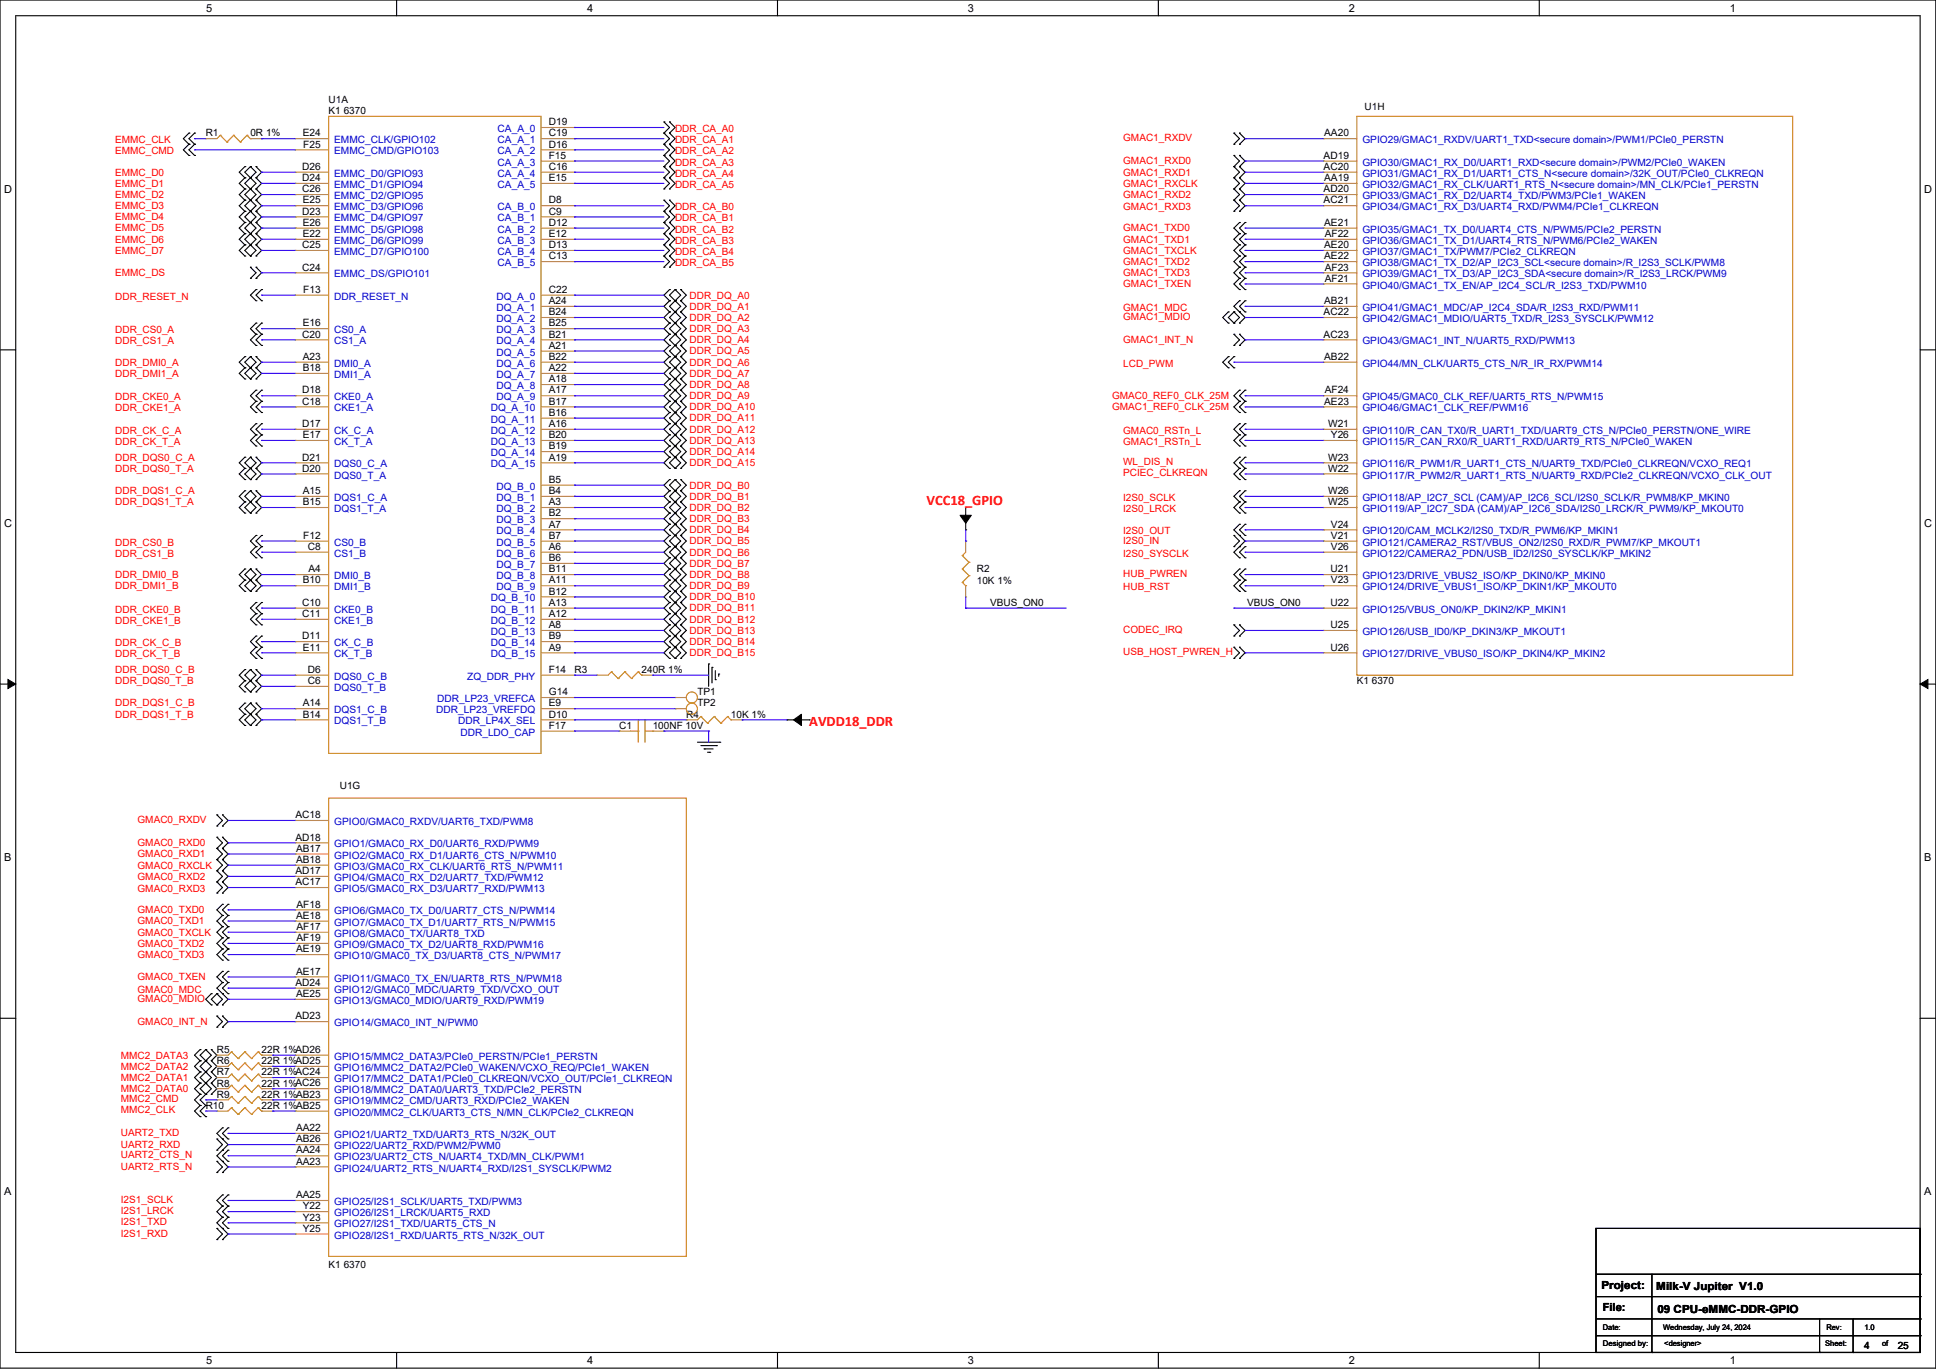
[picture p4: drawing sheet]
<svg xmlns="http://www.w3.org/2000/svg" width="594mm" height="420mm" viewBox="0 0 594 420" stroke-linecap="round" stroke-linejoin="round" font-family="sans-serif">
<defs><g id="words">
<g font-size="4.4" fill="#f00">
<text x="284.3" y="154.8">VCC18_GPIO</text>
<text x="248.3" y="222.7">AVDD18_DDR</text>
</g>
<g font-size="3.4">
<text x="63.2" y="3.6">5</text>
<text x="180.1" y="3.6">4</text>
<text x="297" y="3.6">3</text>
<text x="413.8" y="3.6">2</text>
<text x="530.7" y="3.6">1</text>
<text x="1.2" y="59.1">D</text>
<text x="590.4" y="59.1">D</text>
<text x="1.2" y="161.6">C</text>
<text x="590.4" y="161.6">C</text>
<text x="1.2" y="264.2">B</text>
<text x="590.4" y="264.2">B</text>
<text x="1.2" y="366.7">A</text>
<text x="590.4" y="366.7">A</text>
<text x="491.4" y="395.5">Project:</text>
<text x="508.2" y="395.8">Milk-V Jupiter V1.0</text>
<text x="491.7" y="402.4">File:</text>
<text x="508.5" y="402.7">09 CPU-eMMC-DDR-GPIO</text>
<text x="63.2" y="418.5">5</text>
<text x="180.1" y="418.5">4</text>
<text x="297" y="418.5">3</text>
<text x="413.8" y="418.5">2</text>
<text x="530.7" y="418.5">1</text>
</g>
<g font-size="3.1">
<text x="100.8" y="31.6">U1A</text>
<text x="100.8" y="35">K1 6370</text>
<text x="418.7" y="33.6">U1H</text>
<text x="63.1" y="41.9">R1</text>
<text x="76.8" y="41.9">0R 1%</text>
<text x="92.9" y="41.8">E24</text>
<text x="168.4" y="38.4">D19</text>
<text x="168.4" y="41.8">C19</text>
<text x="406.3" y="41.8">AA20</text>
<text x="93.1" y="45.3">F25</text>
<text x="168.4" y="45.3">D16</text>
<text x="92.7" y="52.1">D26</text>
<text x="168.4" y="48.7">F15</text>
<text x="168.4" y="52.1">C16</text>
<text x="406.1" y="52.1">AC20</text>
<text x="406.1" y="48.7">AD19</text>
<text x="92.7" y="55.6">D24</text>
<text x="92.7" y="59">C26</text>
<text x="168.4" y="55.6">E15</text>
<text x="406.1" y="59">AD20</text>
<text x="406.3" y="55.6">AA19</text>
<text x="92.7" y="65.9">D23</text>
<text x="92.9" y="62.4">E25</text>
<text x="168.4" y="62.4">D8</text>
<text x="168.4" y="65.9">C9</text>
<text x="406.1" y="62.4">AC21</text>
<text x="92.9" y="69.3">E26</text>
<text x="168.4" y="69.3">D12</text>
<text x="406.3" y="69.3">AE21</text>
<text x="92.7" y="76.1">C25</text>
<text x="92.9" y="72.7">E22</text>
<text x="168.4" y="72.7">E12</text>
<text x="168.4" y="76.1">D13</text>
<text x="406.3" y="76.1">AE20</text>
<text x="406.4" y="72.7">AF22</text>
<text x="92.7" y="83">C24</text>
<text x="168.4" y="79.6">C13</text>
<text x="406.3" y="79.6">AE22</text>
<text x="406.4" y="83">AF23</text>
<text x="93.1" y="89.9">F13</text>
<text x="168.4" y="89.9">C22</text>
<text x="406.4" y="86.4">AF21</text>
<text x="168.4" y="93.3">A24</text>
<text x="406.3" y="93.3">AB21</text>
<text x="92.9" y="100.1">E16</text>
<text x="168.4" y="96.7">B24</text>
<text x="168.4" y="100.1">B25</text>
<text x="406.1" y="96.7">AC22</text>
<text x="92.7" y="103.6">C20</text>
<text x="168.4" y="103.6">B21</text>
<text x="168.4" y="107">A21</text>
<text x="406.1" y="103.6">AC23</text>
<text x="92.9" y="110.4">A23</text>
<text x="92.9" y="113.9">B18</text>
<text x="168.4" y="110.4">B22</text>
<text x="168.4" y="113.9">A22</text>
<text x="406.3" y="110.4">AB22</text>
<text x="168.4" y="117.3">A18</text>
<text x="92.7" y="120.7">D18</text>
<text x="92.7" y="124.1">C18</text>
<text x="168.4" y="124.1">B17</text>
<text x="168.4" y="120.7">A17</text>
<text x="406.3" y="124.1">AE23</text>
<text x="406.4" y="120.7">AF24</text>
<text x="92.7" y="131">D17</text>
<text x="168.4" y="127.6">B16</text>
<text x="168.4" y="131">A16</text>
<text x="407.5" y="131">W21</text>
<text x="92.9" y="134.4">E17</text>
<text x="168.4" y="134.4">B20</text>
<text x="168.4" y="137.9">B19</text>
<text x="408.3" y="134.4">Y26</text>
<text x="92.7" y="141.3">D21</text>
<text x="168.4" y="141.3">A19</text>
<text x="407.5" y="141.3">W23</text>
<text x="92.7" y="144.7">D20</text>
<text x="168.4" y="148.1">B5</text>
<text x="407.5" y="144.7">W22</text>
<text x="92.9" y="151.6">A15</text>
<text x="92.9" y="155">B15</text>
<text x="168.4" y="151.6">B4</text>
<text x="168.4" y="155">A3</text>
<text x="407.5" y="151.6">W26</text>
<text x="407.5" y="155">W25</text>
<text x="168.4" y="158.4">B2</text>
<text x="168.4" y="161.9">A7</text>
<text x="408.3" y="161.9">V24</text>
<text x="93.1" y="165.3">F12</text>
<text x="168.4" y="165.3">B7</text>
<text x="408.3" y="165.3">V21</text>
<text x="94.5" y="168.7">C8</text>
<text x="168.4" y="168.7">A6</text>
<text x="168.4" y="172.1">B6</text>
<text x="408.3" y="168.7">V26</text>
<text x="92.9" y="179">B10</text>
<text x="94.6" y="175.6">A4</text>
<text x="168.4" y="175.6">B11</text>
<text x="168.4" y="179">A11</text>
<text x="299.7" y="175.6">R2</text>
<text x="299.7" y="179">10K 1%</text>
<text x="408.2" y="175.6">U21</text>
<text x="408.3" y="179">V23</text>
<text x="92.7" y="185.9">C10</text>
<text x="168.4" y="182.4">B12</text>
<text x="168.4" y="185.9">A13</text>
<text x="303.8" y="185.8">VBUS_ON0</text>
<text x="382.7" y="185.8">VBUS_ON0</text>
<text x="408.2" y="185.9">U22</text>
<text x="92.7" y="189.3">C11</text>
<text x="168.4" y="189.3">A12</text>
<text x="92.7" y="196.2">D11</text>
<text x="168.4" y="192.7">A8</text>
<text x="168.4" y="196.2">B9</text>
<text x="408.2" y="192.7">U25</text>
<text x="92.9" y="199.6">E11</text>
<text x="168.4" y="199.6">A9</text>
<text x="408.2" y="199.6">U26</text>
<text x="94.5" y="206.4">D6</text>
<text x="94.5" y="209.9">C6</text>
<text x="168.4" y="206.4">F14</text>
<text x="176.3" y="206.5">R3</text>
<text x="196.8" y="206.5">240R 1%</text>
<text x="416.3" y="209.9">K1 6370</text>
<text x="168.4" y="213.3">G14</text>
<text x="214" y="213.3">TP1</text>
<text x="92.9" y="216.7">A14</text>
<text x="92.9" y="220.2">B14</text>
<text x="168.4" y="216.7">E9</text>
<text x="168.4" y="220.2">D10</text>
<text x="210.6" y="220.2">R4</text>
<text x="214" y="216.7">TP2</text>
<text x="224.3" y="220.2">10K 1%</text>
<text x="168.4" y="223.6">F17</text>
<text x="190" y="223.6">C1</text>
<text x="200.3" y="223.6">100NF 10V</text>
<text x="104.3" y="242.1">U1G</text>
<text x="90.7" y="251">AC18</text>
<text x="90.7" y="257.9">AD18</text>
<text x="90.8" y="261.3">AB17</text>
<text x="90.7" y="268.2">AD17</text>
<text x="90.8" y="264.7">AB18</text>
<text x="90.7" y="271.6">AC17</text>
<text x="90.8" y="281.9">AE18</text>
<text x="91" y="278.4">AF18</text>
<text x="91" y="285.3">AF17</text>
<text x="90.8" y="292.2">AE19</text>
<text x="91" y="288.7">AF19</text>
<text x="90.8" y="299">AE17</text>
<text x="90.7" y="302.4">AD24</text>
<text x="90.8" y="305.9">AE25</text>
<text x="90.7" y="312.7">AD23</text>
<text x="66.5" y="323">R5</text>
<text x="80.3" y="323">22R 1%AD26</text>
<text x="66.5" y="329.9">R7</text>
<text x="66.5" y="326.5">R6</text>
<text x="80.3" y="329.9">22R 1%AC24</text>
<text x="80.3" y="326.5">22R 1%AD25</text>
<text x="66.5" y="333.3">R8</text>
<text x="80.3" y="333.3">22R 1%AC26</text>
<text x="63.1" y="340.2">R10</text>
<text x="66.5" y="336.8">R9</text>
<text x="80.3" y="340.2">22R 1%AB25</text>
<text x="80.3" y="336.8">22R 1%AB23</text>
<text x="90.8" y="347">AA22</text>
<text x="90.8" y="350.5">AB26</text>
<text x="90.8" y="353.9">AA24</text>
<text x="90.8" y="357.3">AA23</text>
<text x="90.8" y="367.6">AA25</text>
<text x="92.9" y="371">Y22</text>
<text x="92.9" y="374.5">Y23</text>
<text x="92.9" y="377.9">Y25</text>
<text x="100.8" y="388.9">K1 6370</text>
<text x="572" y="413.9">4</text>
<text x="582.2" y="413.9">25</text>
</g>
<g font-size="3.1" fill="#00c">
<text x="152.7" y="40.5">CA_A_0</text>
<text x="102.5" y="43.9">EMMC_CLK/GPIO102</text>
<text x="102.5" y="47.4">EMMC_CMD/GPIO103</text>
<text x="152.7" y="43.9">CA_A_1</text>
<text x="152.7" y="47.4">CA_A_2</text>
<text x="418" y="43.9">GPIO29/GMAC1_RXDV/UART1_TXD&lt;secure domain&gt;/PWM1/PCIe0_PERSTN</text>
<text x="152.7" y="50.8">CA_A_3</text>
<text x="418" y="50.8">GPIO30/GMAC1_RX_D0/UART1_RXD&lt;secure domain&gt;/PWM2/PCIe0_WAKEN</text>
<text x="102.5" y="54.2">EMMC_D0/GPIO93</text>
<text x="102.5" y="57.7">EMMC_D1/GPIO94</text>
<text x="152.7" y="54.2">CA_A_4</text>
<text x="152.7" y="57.7">CA_A_5</text>
<text x="418" y="54.2">GPIO31/GMAC1_RX_D1/UART1_CTS_N&lt;secure domain&gt;/32K_OUT/PCIe0_CLKREQN</text>
<text x="418" y="57.7">GPIO32/GMAC1_RX_CLK/UART1_RTS_N&lt;secure domain&gt;/MN_CLK/PCIe1_PERSTN</text>
<text x="102.5" y="61.1">EMMC_D2/GPIO95</text>
<text x="102.5" y="64.5">EMMC_D3/GPIO96</text>
<text x="152.7" y="64.5">CA_B_0</text>
<text x="418" y="61.1">GPIO33/GMAC1_RX_D2/UART4_TXD/PWM3/PCIe1_WAKEN</text>
<text x="418" y="64.5">GPIO34/GMAC1_RX_D3/UART4_RXD/PWM4/PCIe1_CLKREQN</text>
<text x="102.5" y="67.9">EMMC_D4/GPIO97</text>
<text x="102.5" y="71.4">EMMC_D5/GPIO98</text>
<text x="152.7" y="67.9">CA_B_1</text>
<text x="152.7" y="71.4">CA_B_2</text>
<text x="418" y="71.4">GPIO35/GMAC1_TX_D0/UART4_CTS_N/PWM5/PCIe2_PERSTN</text>
<text x="102.5" y="74.8">EMMC_D6/GPIO99</text>
<text x="152.7" y="74.8">CA_B_3</text>
<text x="418" y="74.8">GPIO36/GMAC1_TX_D1/UART4_RTS_N/PWM6/PCIe2_WAKEN</text>
<text x="102.5" y="78.2">EMMC_D7/GPIO100</text>
<text x="152.7" y="78.2">CA_B_4</text>
<text x="152.7" y="81.7">CA_B_5</text>
<text x="418" y="78.2">GPIO37/GMAC1_TX/PWM7/PCIe2_CLKREQN</text>
<text x="418" y="81.7">GPIO38/GMAC1_TX_D2/AP_I2C3_SCL&lt;secure domain&gt;/R_I2S3_SCLK/PWM8</text>
<text x="102.5" y="85.1">EMMC_DS/GPIO101</text>
<text x="418" y="85.1">GPIO39/GMAC1_TX_D3/AP_I2C3_SDA&lt;secure domain&gt;/R_I2S3_LRCK/PWM9</text>
<text x="418" y="88.5">GPIO40/GMAC1_TX_EN/AP_I2C4_SCL/R_I2S3_TXD/PWM10</text>
<text x="102.5" y="91.9">DDR_RESET_N</text>
<text x="152.3" y="91.9">DQ_A_0</text>
<text x="152.3" y="95.4">DQ_A_1</text>
<text x="418" y="95.4">GPIO41/GMAC1_MDC/AP_I2C4_SDA/R_I2S3_RXD/PWM11</text>
<text x="152.3" y="98.8">DQ_A_2</text>
<text x="418" y="98.8">GPIO42/GMAC1_MDIO/UART5_TXD/R_I2S3_SYSCLK/PWM12</text>
<text x="102.5" y="102.2">CS0_A</text>
<text x="102.5" y="105.7">CS1_A</text>
<text x="152.3" y="102.2">DQ_A_3</text>
<text x="152.3" y="105.7">DQ_A_4</text>
<text x="418" y="105.7">GPIO43/GMAC1_INT_N/UART5_RXD/PWM13</text>
<text x="102.5" y="112.5">DMI0_A</text>
<text x="152.3" y="109.1">DQ_A_5</text>
<text x="152.3" y="112.5">DQ_A_6</text>
<text x="418" y="112.5">GPIO44/MN_CLK/UART5_CTS_N/R_IR_RX/PWM14</text>
<text x="102.5" y="116">DMI1_A</text>
<text x="152.3" y="116">DQ_A_7</text>
<text x="152.3" y="119.4">DQ_A_8</text>
<text x="102.5" y="122.8">CKE0_A</text>
<text x="152.3" y="122.8">DQ_A_9</text>
<text x="418" y="122.8">GPIO45/GMAC0_CLK_REF/UART5_RTS_N/PWM15</text>
<text x="102.5" y="126.2">CKE1_A</text>
<text x="150.6" y="126.2">DQ_A_10</text>
<text x="150.6" y="129.7">DQ_A_11</text>
<text x="418" y="126.2">GPIO46/GMAC1_CLK_REF/PWM16</text>
<text x="102.5" y="133.1">CK_C_A</text>
<text x="102.5" y="136.5">CK_T_A</text>
<text x="150.6" y="133.1">DQ_A_12</text>
<text x="150.6" y="136.5">DQ_A_13</text>
<text x="418" y="133.1">GPIO110/R_CAN_TX0/R_UART1_TXD/UART9_CTS_N/PCIe0_PERSTN/ONE_WIRE</text>
<text x="418" y="136.5">GPIO115/R_CAN_RX0/R_UART1_RXD/UART9_RTS_N/PCIe0_WAKEN</text>
<text x="102.5" y="143.4">DQS0_C_A</text>
<text x="150.6" y="140">DQ_A_14</text>
<text x="150.6" y="143.4">DQ_A_15</text>
<text x="418" y="143.4">GPIO116/R_PWM1/R_UART1_CTS_N/UART9_TXD/PCIe0_CLKREQN/VCXO_REQ1</text>
<text x="102.5" y="146.8">DQS0_T_A</text>
<text x="418" y="146.8">GPIO117/R_PWM2/R_UART1_RTS_N/UART9_RXD/PCIe2_CLKREQN/VCXO_CLK_OUT</text>
<text x="102.5" y="153.7">DQS1_C_A</text>
<text x="152.3" y="150.2">DQ_B_0</text>
<text x="152.3" y="153.7">DQ_B_1</text>
<text x="418" y="153.7">GPIO118/AP_I2C7_SCL (CAM)/AP_I2C6_SCL/I2S0_SCLK/R_PWM8/KP_MKIN0</text>
<text x="102.5" y="157.1">DQS1_T_A</text>
<text x="152.3" y="157.1">DQ_B_2</text>
<text x="152.3" y="160.5">DQ_B_3</text>
<text x="418" y="157.1">GPIO119/AP_I2C7_SDA (CAM)/AP_I2C6_SDA/I2S0_LRCK/R_PWM9/KP_MKOUT0</text>
<text x="102.5" y="167.4">CS0_B</text>
<text x="152.3" y="164">DQ_B_4</text>
<text x="152.3" y="167.4">DQ_B_5</text>
<text x="418" y="164">GPIO120/CAM_MCLK2/I2S0_TXD/R_PWM6/KP_MKIN1</text>
<text x="418" y="167.4">GPIO121/CAMERA2_RST/VBUS_ON2/I2S0_RXD/R_PWM7/KP_MKOUT1</text>
<text x="102.5" y="170.8">CS1_B</text>
<text x="152.3" y="170.8">DQ_B_6</text>
<text x="418" y="170.8">GPIO122/CAMERA2_PDN/USB_ID2/I2S0_SYSCLK/KP_MKIN2</text>
<text x="102.5" y="177.7">DMI0_B</text>
<text x="152.3" y="174.2">DQ_B_7</text>
<text x="152.3" y="177.7">DQ_B_8</text>
<text x="418" y="177.7">GPIO123/DRIVE_VBUS2_ISO/KP_DKIN0/KP_MKIN0</text>
<text x="102.5" y="181.1">DMI1_B</text>
<text x="150.6" y="184.5">DQ_B_10</text>
<text x="152.3" y="181.1">DQ_B_9</text>
<text x="418" y="181.1">GPIO124/DRIVE_VBUS1_ISO/KP_DKIN1/KP_MKOUT0</text>
<text x="102.5" y="188">CKE0_B</text>
<text x="102.5" y="191.4">CKE1_B</text>
<text x="150.6" y="188">DQ_B_11</text>
<text x="150.6" y="191.4">DQ_B_12</text>
<text x="418" y="188">GPIO125/VBUS_ON0/KP_DKIN2/KP_MKIN1</text>
<text x="150.6" y="194.8">DQ_B_13</text>
<text x="418" y="194.8">GPIO126/USB_ID0/KP_DKIN3/KP_MKOUT1</text>
<text x="102.5" y="198.2">CK_C_B</text>
<text x="102.5" y="201.7">CK_T_B</text>
<text x="150.6" y="198.2">DQ_B_14</text>
<text x="150.6" y="201.7">DQ_B_15</text>
<text x="418" y="201.7">GPIO127/DRIVE_VBUS0_ISO/KP_DKIN4/KP_MKIN2</text>
<text x="102.5" y="208.5">DQS0_C_B</text>
<text x="143.3" y="208.5">ZQ_DDR_PHY</text>
<text x="102.5" y="212">DQS0_T_B</text>
<text x="134.2" y="215.4">DDR_LP23_VREFCA</text>
<text x="102.5" y="218.8">DQS1_C_B</text>
<text x="133.8" y="218.8">DDR_LP23_VREFDQ</text>
<text x="102.5" y="222.2">DQS1_T_B</text>
<text x="140.6" y="222.2">DDR_LP4X_SEL</text>
<text x="141.3" y="225.7">DDR_LDO_CAP</text>
<text x="102.5" y="253.1">GPIO0/GMAC0_RXDV/UART6_TXD/PWM8</text>
<text x="102.5" y="260">GPIO1/GMAC0_RX_D0/UART6_RXD/PWM9</text>
<text x="102.5" y="263.4">GPIO2/GMAC0_RX_D1/UART6_CTS_N/PWM10</text>
<text x="102.5" y="266.8">GPIO3/GMAC0_RX_CLK/UART6_RTS_N/PWM11</text>
<text x="102.5" y="270.3">GPIO4/GMAC0_RX_D2/UART7_TXD/PWM12</text>
<text x="102.5" y="273.7">GPIO5/GMAC0_RX_D3/UART7_RXD/PWM13</text>
<text x="102.5" y="280.5">GPIO6/GMAC0_TX_D0/UART7_CTS_N/PWM14</text>
<text x="102.5" y="284">GPIO7/GMAC0_TX_D1/UART7_RTS_N/PWM15</text>
<text x="102.5" y="287.4">GPIO8/GMAC0_TX/UART8_TXD</text>
<text x="102.5" y="290.8">GPIO9/GMAC0_TX_D2/UART8_RXD/PWM16</text>
<text x="102.5" y="294.3">GPIO10/GMAC0_TX_D3/UART8_CTS_N/PWM17</text>
<text x="102.5" y="301.1">GPIO11/GMAC0_TX_EN/UART8_RTS_N/PWM18</text>
<text x="102.5" y="304.5">GPIO12/GMAC0_MDC/UART9_TXD/VCXO_OUT</text>
<text x="102.5" y="308">GPIO13/GMAC0_MDIO/UART9_RXD/PWM19</text>
<text x="102.5" y="314.8">GPIO14/GMAC0_INT_N/PWM0</text>
<text x="102.5" y="325.1">GPIO15/MMC2_DATA3/PCIe0_PERSTN/PCIe1_PERSTN</text>
<text x="102.5" y="328.5">GPIO16/MMC2_DATA2/PCIe0_WAKEN/VCXO_REQ/PCIe1_WAKEN</text>
<text x="102.5" y="332">GPIO17/MMC2_DATA1/PCIe0_CLKREQN/VCXO_OUT/PCIe1_CLKREQN</text>
<text x="102.5" y="335.4">GPIO18/MMC2_DATA0/UART3_TXD/PCIe2_PERSTN</text>
<text x="102.5" y="338.8">GPIO19/MMC2_CMD/UART3_RXD/PCIe2_WAKEN</text>
<text x="102.5" y="342.3">GPIO20/MMC2_CLK/UART3_CTS_N/MN_CLK/PCIe2_CLKREQN</text>
<text x="102.5" y="349.1">GPIO21/UART2_TXD/UART3_RTS_N/32K_OUT</text>
<text x="102.5" y="352.6">GPIO22/UART2_RXD/PWM2/PWM0</text>
<text x="102.5" y="356">GPIO23/UART2_CTS_N/UART4_TXD/MN_CLK/PWM1</text>
<text x="102.5" y="359.4">GPIO24/UART2_RTS_N/UART4_RXD/I2S1_SYSCLK/PWM2</text>
<text x="102.5" y="369.7">GPIO25/I2S1_SCLK/UART5_TXD/PWM3</text>
<text x="102.5" y="373.1">GPIO26/I2S1_LRCK/UART5_RXD</text>
<text x="102.5" y="376.6">GPIO27/I2S1_TXD/UART5_CTS_N</text>
<text x="102.5" y="380">GPIO28/I2S1_RXD/UART5_RTS_N/32K_OUT</text>
</g>
<g font-size="3.1" fill="#f00">
<text x="207.1" y="40.5">DDR_CA_A0</text>
<text x="35.3" y="47.4">EMMC_CMD</text>
<text x="35.3" y="43.9">EMMC_CLK</text>
<text x="207.1" y="43.9">DDR_CA_A1</text>
<text x="207.1" y="47.4">DDR_CA_A2</text>
<text x="344.6" y="43.2">GMAC1_RXDV</text>
<text x="35.3" y="53.9">EMMC_D0</text>
<text x="207.1" y="50.8">DDR_CA_A3</text>
<text x="344.6" y="50.4">GMAC1_RXD0</text>
<text x="344.6" y="53.9">GMAC1_RXD1</text>
<text x="35.3" y="57.3">EMMC_D1</text>
<text x="207.1" y="54.2">DDR_CA_A4</text>
<text x="207.1" y="57.6">DDR_CA_A5</text>
<text x="344.6" y="57.3">GMAC1_RXCLK</text>
<text x="35.3" y="60.7">EMMC_D2</text>
<text x="35.3" y="64.2">EMMC_D3</text>
<text x="207.1" y="64.5">DDR_CA_B0</text>
<text x="344.6" y="60.7">GMAC1_RXD2</text>
<text x="344.6" y="64.5">GMAC1_RXD3</text>
<text x="35.3" y="67.6">EMMC_D4</text>
<text x="35.3" y="71">EMMC_D5</text>
<text x="207.1" y="67.9">DDR_CA_B1</text>
<text x="207.1" y="71.4">DDR_CA_B2</text>
<text x="344.6" y="71">GMAC1_TXD0</text>
<text x="35.3" y="74.4">EMMC_D6</text>
<text x="35.3" y="77.9">EMMC_D7</text>
<text x="207.1" y="74.8">DDR_CA_B3</text>
<text x="344.6" y="74.4">GMAC1_TXD1</text>
<text x="344.6" y="77.9">GMAC1_TXCLK</text>
<text x="207.1" y="78.2">DDR_CA_B4</text>
<text x="207.1" y="81.6">DDR_CA_B5</text>
<text x="344.6" y="81.3">GMAC1_TXD2</text>
<text x="35.3" y="84.7">EMMC_DS</text>
<text x="344.6" y="84.7">GMAC1_TXD3</text>
<text x="344.6" y="88.2">GMAC1_TXEN</text>
<text x="35.3" y="91.9">DDR_RESET_N</text>
<text x="211.6" y="91.6">DDR_DQ_A0</text>
<text x="211.6" y="95">DDR_DQ_A1</text>
<text x="344.6" y="95.4">GMAC1_MDC</text>
<text x="211.6" y="98.4">DDR_DQ_A2</text>
<text x="211.6" y="101.9">DDR_DQ_A3</text>
<text x="344.6" y="98.1">GMAC1_MDIO</text>
<text x="35.3" y="102.2">DDR_CS0_A</text>
<text x="35.3" y="105.6">DDR_CS1_A</text>
<text x="211.6" y="105.3">DDR_DQ_A4</text>
<text x="344.6" y="105.3">GMAC1_INT_N</text>
<text x="35.3" y="112.2">DDR_DMI0_A</text>
<text x="211.6" y="108.7">DDR_DQ_A5</text>
<text x="211.6" y="112.2">DDR_DQ_A6</text>
<text x="344.6" y="112.5">LCD_PWM</text>
<text x="35.3" y="115.6">DDR_DMI1_A</text>
<text x="211.6" y="115.6">DDR_DQ_A7</text>
<text x="211.6" y="119">DDR_DQ_A8</text>
<text x="35.3" y="122.8">DDR_CKE0_A</text>
<text x="211.6" y="122.5">DDR_DQ_A9</text>
<text x="211.6" y="125.9">DDR_DQ_A10</text>
<text x="341.2" y="122.5">GMAC0_REF0_CLK_25M</text>
<text x="341.2" y="125.9">GMAC1_REF0_CLK_25M</text>
<text x="35.3" y="126.2">DDR_CKE1_A</text>
<text x="211.6" y="129.3">DDR_DQ_A11</text>
<text x="35.3" y="133.1">DDR_CK_C_A</text>
<text x="35.3" y="136.5">DDR_CK_T_A</text>
<text x="211.6" y="132.7">DDR_DQ_A12</text>
<text x="211.6" y="136.2">DDR_DQ_A13</text>
<text x="344.6" y="133.1">GMAC0_RSTn_L</text>
<text x="344.6" y="136.5">GMAC1_RSTn_L</text>
<text x="35.3" y="141.3">DDR_DQS0_C_A</text>
<text x="211.6" y="139.6">DDR_DQ_A14</text>
<text x="211.6" y="143">DDR_DQ_A15</text>
<text x="344.6" y="142.7">WL_DIS_N</text>
<text x="35.3" y="144.7">DDR_DQS0_T_A</text>
<text x="211.6" y="149.9">DDR_DQ_B0</text>
<text x="344.6" y="146.1">PCIEC_CLKREQN</text>
<text x="35.3" y="151.6">DDR_DQS1_C_A</text>
<text x="35.3" y="155">DDR_DQS1_T_A</text>
<text x="211.6" y="153.3">DDR_DQ_B1</text>
<text x="344.6" y="153.6">I2S0_SCLK</text>
<text x="211.6" y="156.7">DDR_DQ_B2</text>
<text x="211.6" y="160.2">DDR_DQ_B3</text>
<text x="344.6" y="157.1">I2S0_LRCK</text>
<text x="35.3" y="167.4">DDR_CS0_B</text>
<text x="211.6" y="163.6">DDR_DQ_B4</text>
<text x="211.6" y="167">DDR_DQ_B5</text>
<text x="344.6" y="163.9">I2S0_OUT</text>
<text x="344.6" y="167">I2S0_IN</text>
<text x="35.3" y="170.8">DDR_CS1_B</text>
<text x="211.6" y="170.5">DDR_DQ_B6</text>
<text x="211.6" y="173.9">DDR_DQ_B7</text>
<text x="344.6" y="170.8">I2S0_SYSCLK</text>
<text x="35.3" y="177.3">DDR_DMI0_B</text>
<text x="211.6" y="177.3">DDR_DQ_B8</text>
<text x="344.6" y="177">HUB_PWREN</text>
<text x="35.3" y="180.7">DDR_DMI1_B</text>
<text x="211.6" y="180.7">DDR_DQ_B9</text>
<text x="211.6" y="184.2">DDR_DQ_B10</text>
<text x="344.6" y="181.1">HUB_RST</text>
<text x="35.3" y="187.9">DDR_CKE0_B</text>
<text x="35.3" y="191.4">DDR_CKE1_B</text>
<text x="211.6" y="187.6">DDR_DQ_B11</text>
<text x="211.6" y="191">DDR_DQ_B12</text>
<text x="211.6" y="194.5">DDR_DQ_B13</text>
<text x="211.6" y="197.9">DDR_DQ_B14</text>
<text x="344.6" y="194.1">CODEC_IRQ</text>
<text x="35.3" y="198.2">DDR_CK_C_B</text>
<text x="35.3" y="201.7">DDR_CK_T_B</text>
<text x="211.6" y="201.3">DDR_DQ_B15</text>
<text x="344.6" y="201">USB_HOST_PWREN_H</text>
<text x="35.3" y="206.5">DDR_DQS0_C_B</text>
<text x="35.3" y="209.9">DDR_DQS0_T_B</text>
<text x="35.3" y="216.7">DDR_DQS1_C_B</text>
<text x="35.3" y="220.2">DDR_DQS1_T_B</text>
<text x="42.2" y="252.4">GMAC0_RXDV</text>
<text x="42.2" y="259.6">GMAC0_RXD0</text>
<text x="42.2" y="263">GMAC0_RXD1</text>
<text x="42.2" y="266.5">GMAC0_RXCLK</text>
<text x="42.2" y="269.9">GMAC0_RXD2</text>
<text x="42.2" y="273.7">GMAC0_RXD3</text>
<text x="42.2" y="280.2">GMAC0_TXD0</text>
<text x="42.2" y="283.6">GMAC0_TXD1</text>
<text x="42.2" y="287">GMAC0_TXCLK</text>
<text x="42.2" y="290.5">GMAC0_TXD2</text>
<text x="42.2" y="293.9">GMAC0_TXD3</text>
<text x="42.2" y="300.8">GMAC0_TXEN</text>
<text x="42.2" y="304.5">GMAC0_MDC</text>
<text x="42.2" y="307.3">GMAC0_MDIO</text>
<text x="42.2" y="314.5">GMAC0_INT_N</text>
<text x="37.1" y="324.8">MMC2_DATA3</text>
<text x="37.1" y="328.2">MMC2_DATA2</text>
<text x="37.1" y="331.6">MMC2_DATA1</text>
<text x="37.1" y="335">MMC2_DATA0</text>
<text x="37.1" y="338.1">MMC2_CMD</text>
<text x="37.1" y="341.6">MMC2_CLK</text>
<text x="37.1" y="348.4">UART2_TXD</text>
<text x="37.1" y="352.2">UART2_RXD</text>
<text x="37.1" y="355.3">UART2_CTS_N</text>
<text x="37.1" y="359">UART2_RTS_N</text>
<text x="37.1" y="369">I2S1_SCLK</text>
<text x="37.1" y="372.4">I2S1_LRCK</text>
<text x="37.1" y="375.9">I2S1_TXD</text>
<text x="37.1" y="379.6">I2S1_RXD</text>
</g>
<g font-size="2.4">
<text x="491.7" y="413">Designed by:</text>
<text x="491.8" y="408.2">Date:</text>
<text x="510.3" y="408.2">Wednesday, July 24, 2024</text>
<text x="510.6" y="413">&lt;designer&gt;</text>
<text x="560" y="413">Sheet:</text>
<text x="560.4" y="408.2">Rev:</text>
<text x="572" y="408.2">1.0</text>
<text x="577.5" y="413">of</text>
</g>
</g></defs>
<path d="M0 0h593.9v419.7h-593.9zM4.8 4.8h584.3v410.1h-584.3z" fill="none" stroke="#000" stroke-width=".34"/>
<g fill="#fff">
<path d="M63.2 .5h1.9v3.8h-1.9z"/>
<path d="M63.2 415.5h1.9v3.7h-1.9z"/>
</g>
<path d="M121.7 0v4.8M121.7 414.9v4.8" fill="none" stroke="#000" stroke-width=".34"/>
<g fill="#fff">
<path d="M180.1 .5h1.9v3.8h-1.9z"/>
<path d="M180.1 415.5h1.9v3.7h-1.9z"/>
</g>
<path d="M238.5 0v4.8M238.5 414.9v4.8" fill="none" stroke="#000" stroke-width=".34"/>
<g fill="#fff">
<path d="M297 .5h1.9v3.8h-1.9z"/>
<path d="M297 415.5h1.9v3.7h-1.9z"/>
</g>
<path d="M355.4 0v4.8M355.4 414.9v4.8" fill="none" stroke="#000" stroke-width=".34"/>
<g fill="#fff">
<path d="M413.8 .5h1.9v3.8h-1.9z"/>
<path d="M413.8 415.5h1.9v3.7h-1.9z"/>
</g>
<path d="M472.3 0v4.8M472.3 414.9v4.8" fill="none" stroke="#000" stroke-width=".34"/>
<g fill="#fff">
<path d="M530.7 .5h1.9v3.8h-1.9z"/>
<path d="M530.7 415.5h1.9v3.7h-1.9z"/>
<path d="M1.2 56.1h2.5v3.7h-2.5z"/>
<path d="M590.3 56.1h2.5v3.7h-2.5z"/>
<path d="M1.2 158.6h2.5v3.7h-2.5z"/>
<path d="M590.3 158.6h2.5v3.7h-2.5z"/>
</g>
<path d="M0 107.3h4.8M589.1 107.3h4.8" fill="none" stroke="#000" stroke-width=".34"/>
<g fill="#fff">
<path d="M1.2 261.1h2.3v3.8h-2.3z"/>
<path d="M590.3 261.1h2.3v3.8h-2.3z"/>
</g>
<path d="M0 209.9h4.8M589.1 209.9h4.8" fill="none" stroke="#000" stroke-width=".34"/>
<path d="M2.4 208.5l2.4 1.4-2.4 1.3zM589.1 209.9l2.4-1.4v2.7z" fill="#000" stroke="#000" stroke-width=".31"/>
<g fill="#fff">
<path d="M1.2 363.6h2.3v3.8h-2.3z"/>
<path d="M590.3 363.6h2.3v3.8h-2.3z"/>
</g>
<g fill="none" stroke="#000" stroke-width=".34">
<path d="M203.7 37.4l1.7 1.7-1.7 1.7 1.7 1.7-1.7 1.8 1.7 1.7-1.7 1.7 1.7 1.7-1.7 1.7 1.7 1.7-1.7 1.7 1.7 1.8-1.7 1.7M205.4 37.4l1.7 1.7-1.7 1.7 1.7 1.7-1.7 1.8 1.7 1.7-1.7 1.7 1.7 1.7-1.7 1.7 1.7 1.7-1.7 1.7 1.7 1.8-1.7 1.7M58 40.8l-1.7 1.7 1.7 1.8-1.7 1.7 1.7 1.7M59.7 40.8l-1.7 1.7 1.7 1.8-1.7 1.7 1.7 1.7M75.1 51.1l-1.7 1.7 1.7 1.7-1.7 1.8 1.7 1.7-1.7 1.7 1.7 1.7-1.7 1.7 1.7 1.7-1.7 1.7 1.7 1.8-1.7 1.7 1.7 1.7-1.7 1.7 1.7 1.7-1.7 1.7 1.7 1.7M75.1 52.8l1.7-1.7 1.7 1.7-3.4 3.5 3.4 3.4-3.4 3.4 3.4 3.4-3.4 3.5 3.4 3.4-3.4 3.4 1.7 1.7 1.7-1.7-3.4-3.4 3.4-3.4-3.4-3.5 3.4-3.4-3.4-3.4 3.4-3.4zM78.5 51.1l1.8 1.7-1.8 1.7 1.8 1.8-1.8 1.7 1.8 1.7-1.8 1.7 1.8 1.7-1.8 1.7 1.8 1.7-1.8 1.8 1.8 1.7-1.8 1.7 1.8 1.7-1.8 1.7 1.8 1.7-1.8 1.7M378.6 40.8l1.7 1.7-1.7 1.8M378.6 47.7l1.7 1.7-1.7 1.7 1.7 1.7-1.7 1.7 1.7 1.8-1.7 1.7 1.7 1.7-1.7 1.7 1.7 1.7-1.7 1.7M380.3 40.8l1.7 1.7-1.7 1.8M380.3 47.7l1.7 1.7-1.7 1.7 1.7 1.7-1.7 1.7 1.7 1.8-1.7 1.7 1.7 1.7-1.7 1.7 1.7 1.7-1.7 1.7M203.7 61.4l1.7 1.7-1.7 1.7 1.7 1.7-1.7 1.8 1.7 1.7-1.7 1.7 1.7 1.7-1.7 1.7 1.7 1.7-1.7 1.7 1.7 1.8-1.7 1.7"/>
<path d="M205.4 61.4l1.7 1.7-1.7 1.7 1.7 1.7-1.7 1.8 1.7 1.7-1.7 1.7 1.7 1.7-1.7 1.7 1.7 1.7-1.7 1.7 1.7 1.8-1.7 1.7M380.3 68.3l-1.7 1.7 1.7 1.7-1.7 1.7 1.7 1.7-1.7 1.7 1.7 1.7-1.7 1.8 1.7 1.7-1.7 1.7 1.7 1.7-1.7 1.7 1.7 1.7M382 68.3l-1.7 1.7 1.7 1.7-1.7 1.7 1.7 1.7-1.7 1.7 1.7 1.7-1.7 1.8 1.7 1.7-1.7 1.7 1.7 1.7-1.7 1.7 1.7 1.7M76.8 82l1.7 1.7-1.7 1.7M78.5 82l1.8 1.7-1.8 1.7M78.5 88.8l-1.7 1.8 1.7 1.7M78.5 99.1l-1.7 1.7 1.7 1.8-1.7 1.7 1.7 1.7M80.3 88.8l-1.8 1.8 1.8 1.7M80.3 99.1l-1.8 1.7 1.8 1.8-1.8 1.7 1.8 1.7M205.4 88.8l-1.7 1.8 1.7 1.7-1.7 1.7 1.7 1.7-1.7 1.7 1.7 1.7-1.7 1.7 1.7 1.8-1.7 1.7 1.7 1.7-1.7 1.7 1.7 1.7-1.7 1.7 1.7 1.7-1.7 1.8 1.7 1.7-1.7 1.7 1.7 1.7-1.7 1.7 1.7 1.7-1.7 1.7 1.7 1.8-1.7 1.7 1.7 1.7-1.7 1.7 1.7 1.7-1.7 1.7 1.7 1.7-1.7 1.8 1.7 1.7-1.7 1.7 1.7 1.7M205.4 90.6l1.7-1.8 1.8 1.8-3.5 3.4 3.5 3.4-3.5 3.4 3.5 3.5-3.5 3.4 3.5 3.4-3.5 3.5 1.7 1.7 1.8-1.7-3.5-3.5 3.5-3.4-3.5-3.4 3.5-3.5-3.5-3.4 3.5-3.4zM208.9 88.8l1.7 1.8-1.7 1.7 1.7 1.7-1.7 1.7 1.7 1.7-1.7 1.7 1.7 1.7-1.7 1.8 1.7 1.7-1.7 1.7 1.7 1.7-1.7 1.7 1.7 1.7-1.7 1.7 1.7 1.8-1.7 1.7 1.7 1.7-1.7 1.7 1.7 1.7-1.7 1.7 1.7 1.7-1.7 1.8 1.7 1.7-1.7 1.7 1.7 1.7-1.7 1.7 1.7 1.7-1.7 1.7 1.7 1.8-1.7 1.7 1.7 1.7-1.7 1.7"/>
<path d="M376.9 95.7l-1.7 1.7 1.7 1.7M378.6 95.7l1.7 1.7-1.7 1.7-1.7-1.7zM380.3 92.3l-1.7 1.7 3.4 3.4-1.7 1.7M382 92.3l-1.7 1.7 1.7 1.7M75.1 109.4l-1.7 1.7 1.7 1.7-1.7 1.8 1.7 1.7M76.8 109.4l-1.7 1.7 3.4 3.5-1.7 1.7-1.7-1.7 3.4-3.5zM78.5 109.4l1.8 1.7-1.8 1.7 1.8 1.8-1.8 1.7M78.5 119.7l-1.7 1.7 1.7 1.7-1.7 1.7 1.7 1.8M80.3 119.7l-1.8 1.7 1.8 1.7-1.8 1.7 1.8 1.8M207.1 116.3l1.8 1.7-3.5 3.4 3.5 3.4-3.5 3.5 3.5 3.4-3.5 3.4 3.5 3.5-3.5 3.4 1.7 1.7 1.8-1.7-3.5-3.4 3.5-3.5-3.5-3.4 3.5-3.4-3.5-3.5 3.5-3.4-3.5-3.4zM376.9 109.4l-1.7 1.7 1.7 1.7M378.6 102.6l1.7 1.7-1.7 1.7"/>
<path d="M378.6 109.4l-1.7 1.7 1.7 1.7M380.3 102.6l1.7 1.7-1.7 1.7M380.3 119.7l-1.7 1.7 1.7 1.7-1.7 1.7 1.7 1.8M382 119.7l-1.7 1.7 1.7 1.7-1.7 1.7 1.7 1.8M78.5 130l-1.7 1.7 1.7 1.7-1.7 1.7 1.7 1.7M80.3 130l-1.8 1.7 1.8 1.7-1.8 1.7 1.8 1.7M380.3 130l-1.7 1.7 1.7 1.7-1.7 1.7 1.7 1.7M382 130l-1.7 1.7 1.7 1.7-1.7 1.7 1.7 1.7M75.1 140.3l-1.7 1.7 1.7 1.7-1.7 1.7 1.7 1.7M75.1 142l1.7-1.7 1.7 1.7-3.4 3.4 1.7 1.7 1.7-1.7zM75.1 150.6l-1.7 1.7 1.7 1.7-1.7 1.7 1.7 1.7M76.8 150.6l-1.7 1.7 3.4 3.4-1.7 1.7-1.7-1.7 3.4-3.4z"/>
<path d="M78.5 140.3l1.8 1.7-1.8 1.7 1.8 1.7-1.8 1.7M78.5 150.6l1.8 1.7-1.8 1.7 1.8 1.7-1.8 1.7M205.4 147.1l-1.7 1.7 1.7 1.8-1.7 1.7 1.7 1.7-1.7 1.7 1.7 1.7-1.7 1.7 1.7 1.7-1.7 1.8 1.7 1.7-1.7 1.7 1.7 1.7-1.7 1.7 1.7 1.7-1.7 1.7 1.7 1.8-1.7 1.7 1.7 1.7-1.7 1.7 1.7 1.7-1.7 1.7 1.7 1.7-1.7 1.8 1.7 1.7-1.7 1.7 1.7 1.7-1.7 1.7 1.7 1.7-1.7 1.7 1.7 1.8-1.7 1.7 1.7 1.7M207.1 147.1l1.8 1.7-3.5 3.5 3.5 3.4-3.5 3.4 3.5 3.5-3.5 3.4 3.5 3.4-3.5 3.4 3.5 3.5-3.5 3.4 3.5 3.4-3.5 3.5 3.5 3.4-3.5 3.4 3.5 3.4-3.5 3.5 1.7 1.7 1.8-1.7-3.5-3.5 3.5-3.4-3.5-3.4 3.5-3.4-3.5-3.5 3.5-3.4-3.5-3.4 3.5-3.5-3.5-3.4 3.5-3.4-3.5-3.4 3.5-3.5-3.5-3.4 3.5-3.4-3.5-3.5zM208.9 147.1l1.7 1.7-1.7 1.8 1.7 1.7-1.7 1.7 1.7 1.7-1.7 1.7 1.7 1.7-1.7 1.7 1.7 1.8-1.7 1.7 1.7 1.7-1.7 1.7 1.7 1.7-1.7 1.7 1.7 1.7-1.7 1.8 1.7 1.7-1.7 1.7 1.7 1.7-1.7 1.7 1.7 1.7-1.7 1.7 1.7 1.8-1.7 1.7 1.7 1.7-1.7 1.7 1.7 1.7-1.7 1.7 1.7 1.7-1.7 1.8 1.7 1.7-1.7 1.7M296.3 155.7v3.8M380.3 140.3l-1.7 1.7 1.7 1.7-1.7 1.7 1.7 1.7M380.3 150.6l-1.7 1.7 1.7 1.7-1.7 1.7 1.7 1.7M382 140.3l-1.7 1.7 1.7 1.7-1.7 1.7 1.7 1.7M382 150.6l-1.7 1.7 1.7 1.7-1.7 1.7 1.7 1.7M75.1 174.6l-1.7 1.7 1.7 1.7-1.7 1.7 1.7 1.7M76.8 174.6l-1.7 1.7 3.4 3.4-1.7 1.7-1.7-1.7 3.4-3.4z"/>
<path d="M78.5 164.3l-1.7 1.7 1.7 1.7-1.7 1.7 1.7 1.7M78.5 174.6l1.8 1.7-1.8 1.7 1.8 1.7-1.8 1.7M80.3 164.3l-1.8 1.7 1.8 1.7-1.8 1.7 1.8 1.7M296.3 160.2v2.4M378.6 164.3l1.7 1.7-1.7 1.7M380.3 174.6l-1.7 1.7 1.7 1.7-1.7 1.7 1.7 1.7M380.3 160.8l-1.7 1.8 3.4 3.4-3.4 3.4 1.7 1.7M382 174.6l-1.7 1.7 1.7 1.7-1.7 1.7 1.7 1.7M382 167.7l-1.7 1.7 1.7 1.7M382 160.8l-1.7 1.8 1.7 1.7M78.5 184.8l-1.7 1.8 1.7 1.7-1.7 1.7 1.7 1.7M78.5 195.1l-1.7 1.7 1.7 1.8-1.7 1.7 1.7 1.7"/>
<path d="M80.3 195.1l-1.8 1.7 1.8 1.8-1.8 1.7 1.8 1.7M80.3 184.8l-1.8 1.8 1.8 1.7-1.8 1.7 1.8 1.7M378.6 191.7l1.7 1.7-1.7 1.7M378.6 198.6l1.7 1.7-1.7 1.7M380.3 191.7l1.7 1.7-1.7 1.7M380.3 198.6l1.7 1.7-1.7 1.7M75.1 205.4l-1.7 1.7 1.7 1.8-1.7 1.7 1.7 1.7M75.1 215.7l-1.7 1.7 1.7 1.7-1.7 1.8 1.7 1.7M76.8 205.4l-1.7 1.7 3.4 3.5-1.7 1.7-1.7-1.7 3.4-3.5zM76.8 215.7l-1.7 1.7 3.4 3.5-1.7 1.7-1.7-1.7 3.4-3.5zM78.5 215.7l1.8 1.7-1.8 1.7 1.8 1.8-1.8 1.7M78.5 205.4l1.8 1.7-1.8 1.8 1.8 1.7-1.8 1.7"/>
<path d="M217.4 203.7v6.9M218.5 204.7v4.8M219.5 205.8v2.7M220.5 206.8v.7M214 227.7h6.9M215 228.7h4.8M216 229.8h2.8M217.1 230.8h.7M241.4 220.9h2.4M244.5 220.9h3.8M66.5 256.9l1.8 1.7-1.8 1.7 1.8 1.7-1.8 1.7 1.8 1.7-1.8 1.7 1.8 1.8-1.8 1.7 1.8 1.7-1.8 1.7M66.5 250l1.8 1.7-1.8 1.7"/>
<path d="M68.3 256.9l1.7 1.7-1.7 1.7 1.7 1.7-1.7 1.7 1.7 1.7-1.7 1.7 1.7 1.8-1.7 1.7 1.7 1.7-1.7 1.7M68.3 250l1.7 1.7-1.7 1.7M68.3 277.4l-1.8 1.7 1.8 1.8-1.8 1.7 1.8 1.7-1.8 1.7 1.8 1.7-1.8 1.7 1.8 1.7-1.8 1.8 1.8 1.7M70 277.4l-1.7 1.7 1.7 1.8-1.7 1.7 1.7 1.7-1.7 1.7 1.7 1.7-1.7 1.7 1.7 1.7-1.7 1.8 1.7 1.7M68.3 298l-1.8 1.7 1.8 1.7-1.8 1.7 3.5 3.5-1.7 1.7M70 298l-1.7 1.7 1.7 1.7-1.7 1.7 1.7 1.8M0 312.4h4.8M64.8 304.9l-1.7 1.7 1.7 1.7M64.8 306.6l1.7-1.7 1.8 1.7-1.8 1.7zM66.5 311.7l1.8 1.7-1.8 1.8M68.3 311.7l1.7 1.7-1.7 1.8M589.1 312.4h4.8"/>
<path d="M61.4 322l-1.7 1.7 1.7 1.7-1.7 1.8 1.7 1.7-1.7 1.7 1.7 1.7-1.7 1.7 1.7 1.7-1.7 1.7 1.7 1.8-1.7 1.7 1.7 1.7M63.1 335.7l-1.7-1.7 3.4-3.4-3.4-3.4 3.4-3.5-1.7-1.7-1.7 1.7 3.4 3.5-3.4 3.4 3.4 3.4-3.4 3.4 1.7 1.8-1.7 1.7 1.7 1.7M64.8 322l1.7 1.7-1.7 1.7 1.7 1.8-1.7 1.7 1.7 1.7-1.7 1.7 1.7 1.7-1.7 1.7M66.5 349.4l1.8 1.8-1.8 1.7M66.5 356.3l1.8 1.7-1.8 1.7M68.3 346l-1.8 1.7 3.5 3.5-3.5 3.4 3.5 3.4-1.7 1.7M70 346l-1.7 1.7 1.7 1.7M70 352.9l-1.7 1.7 1.7 1.7M66.5 376.9l1.8 1.7-1.8 1.7M68.3 366.6l-1.8 1.7 1.8 1.7-1.8 1.7 1.8 1.7-1.8 1.8 3.5 3.4-1.7 1.7M70 366.6l-1.7 1.7 1.7 1.7-1.7 1.7 1.7 1.7-1.7 1.8 1.7 1.7M489.7 376.9h99.4v38h-99.4z"/>
<path d="M489.7 390.9h99.4M489.7 397.8h99.4M506.8 390.9v24M489.7 404.6h99.4M489.7 409.8h99.4M558.3 404.6v10.3M568.6 404.6v10.3"/>
</g>
<g fill="#000">
<circle cx="203.7" cy="37.4" r=".17"/>
<circle cx="205.4" cy="37.4" r=".17"/>
<circle cx="58" cy="44.3" r=".17"/>
<circle cx="58" cy="47.7" r=".17"/>
<circle cx="58" cy="40.8" r=".17"/>
<circle cx="59.7" cy="44.3" r=".17"/>
<circle cx="59.7" cy="47.7" r=".17"/>
<circle cx="59.7" cy="40.8" r=".17"/>
<circle cx="75.1" cy="51.1" r=".17"/>
<circle cx="75.1" cy="54.5" r=".17"/>
<circle cx="75.1" cy="58" r=".17"/>
<circle cx="76.8" cy="58" r=".17"/>
<circle cx="76.8" cy="51.1" r=".17"/>
<circle cx="76.8" cy="54.5" r=".17"/>
<circle cx="78.5" cy="51.1" r=".17"/>
<circle cx="78.5" cy="58" r=".17"/>
<circle cx="78.5" cy="54.5" r=".17"/>
<circle cx="203.7" cy="47.7" r=".17"/>
<circle cx="203.7" cy="40.8" r=".17"/>
<circle cx="203.7" cy="44.3" r=".17"/>
<circle cx="203.7" cy="51.1" r=".17"/>
<circle cx="203.7" cy="54.5" r=".17"/>
<circle cx="203.7" cy="58" r=".17"/>
<circle cx="205.4" cy="47.7" r=".17"/>
<circle cx="205.4" cy="51.1" r=".17"/>
<circle cx="205.4" cy="58" r=".17"/>
<circle cx="205.4" cy="40.8" r=".17"/>
<circle cx="205.4" cy="44.3" r=".17"/>
<circle cx="205.4" cy="54.5" r=".17"/>
<circle cx="378.6" cy="40.8" r=".17"/>
<circle cx="378.6" cy="54.5" r=".17"/>
<circle cx="378.6" cy="51.1" r=".17"/>
<circle cx="378.6" cy="44.3" r=".17"/>
<circle cx="378.6" cy="47.7" r=".17"/>
<circle cx="378.6" cy="58" r=".17"/>
<circle cx="380.3" cy="54.5" r=".17"/>
<circle cx="380.3" cy="47.7" r=".17"/>
<circle cx="380.3" cy="51.1" r=".17"/>
<circle cx="380.3" cy="58" r=".17"/>
<circle cx="380.3" cy="40.8" r=".17"/>
<circle cx="380.3" cy="44.3" r=".17"/>
<circle cx="75.1" cy="71.7" r=".17"/>
<circle cx="75.1" cy="68.3" r=".17"/>
<circle cx="75.1" cy="64.8" r=".17"/>
<circle cx="75.1" cy="75.1" r=".17"/>
<circle cx="75.1" cy="78.5" r=".17"/>
<circle cx="75.1" cy="61.4" r=".17"/>
<circle cx="76.8" cy="71.7" r=".17"/>
<circle cx="76.8" cy="64.8" r=".17"/>
<circle cx="76.8" cy="68.3" r=".17"/>
<circle cx="76.8" cy="78.5" r=".17"/>
<circle cx="76.8" cy="75.1" r=".17"/>
<circle cx="76.8" cy="61.4" r=".17"/>
<circle cx="78.5" cy="68.3" r=".17"/>
<circle cx="78.5" cy="71.7" r=".17"/>
<circle cx="78.5" cy="78.5" r=".17"/>
<circle cx="78.5" cy="61.4" r=".17"/>
<circle cx="78.5" cy="75.1" r=".17"/>
<circle cx="78.5" cy="64.8" r=".17"/>
<circle cx="203.7" cy="61.4" r=".17"/>
<circle cx="203.7" cy="64.8" r=".17"/>
<circle cx="203.7" cy="68.3" r=".17"/>
<circle cx="203.7" cy="78.5" r=".17"/>
<circle cx="203.7" cy="71.7" r=".17"/>
<circle cx="203.7" cy="75.1" r=".17"/>
<circle cx="205.4" cy="61.4" r=".17"/>
<circle cx="205.4" cy="64.8" r=".17"/>
<circle cx="205.4" cy="68.3" r=".17"/>
<circle cx="205.4" cy="71.7" r=".17"/>
<circle cx="205.4" cy="75.1" r=".17"/>
<circle cx="205.4" cy="78.5" r=".17"/>
<circle cx="378.6" cy="64.8" r=".17"/>
<circle cx="378.6" cy="61.4" r=".17"/>
<circle cx="380.3" cy="75.1" r=".17"/>
<circle cx="380.3" cy="64.8" r=".17"/>
<circle cx="380.3" cy="71.7" r=".17"/>
<circle cx="380.3" cy="78.5" r=".17"/>
<circle cx="380.3" cy="61.4" r=".17"/>
<circle cx="380.3" cy="68.3" r=".17"/>
<circle cx="382" cy="75.1" r=".17"/>
<circle cx="382" cy="71.7" r=".17"/>
<circle cx="382" cy="68.3" r=".17"/>
<circle cx="382" cy="78.5" r=".17"/>
<circle cx="76.8" cy="85.4" r=".17"/>
<circle cx="76.8" cy="82" r=".17"/>
<circle cx="78.5" cy="92.3" r=".17"/>
<circle cx="78.5" cy="99.1" r=".17"/>
<circle cx="78.5" cy="85.4" r=".17"/>
<circle cx="78.5" cy="88.8" r=".17"/>
<circle cx="78.5" cy="82" r=".17"/>
<circle cx="80.3" cy="92.3" r=".17"/>
<circle cx="80.3" cy="88.8" r=".17"/>
<circle cx="80.3" cy="99.1" r=".17"/>
<circle cx="203.7" cy="82" r=".17"/>
<circle cx="205.4" cy="82" r=".17"/>
<circle cx="205.4" cy="88.8" r=".17"/>
<circle cx="205.4" cy="99.1" r=".17"/>
<circle cx="205.4" cy="95.7" r=".17"/>
<circle cx="205.4" cy="92.3" r=".17"/>
<circle cx="207.1" cy="99.1" r=".17"/>
<circle cx="207.1" cy="88.8" r=".17"/>
<circle cx="207.1" cy="92.3" r=".17"/>
<circle cx="207.1" cy="95.7" r=".17"/>
<circle cx="208.9" cy="99.1" r=".17"/>
<circle cx="208.9" cy="88.8" r=".17"/>
<circle cx="208.9" cy="95.7" r=".17"/>
<circle cx="208.9" cy="92.3" r=".17"/>
<circle cx="376.9" cy="99.1" r=".17"/>
<circle cx="376.9" cy="95.7" r=".17"/>
<circle cx="378.6" cy="99.1" r=".17"/>
<circle cx="378.6" cy="95.7" r=".17"/>
<circle cx="380.3" cy="88.8" r=".17"/>
<circle cx="380.3" cy="85.4" r=".17"/>
<circle cx="380.3" cy="95.7" r=".17"/>
<circle cx="380.3" cy="92.3" r=".17"/>
<circle cx="380.3" cy="82" r=".17"/>
<circle cx="380.3" cy="99.1" r=".17"/>
<circle cx="382" cy="88.8" r=".17"/>
<circle cx="382" cy="92.3" r=".17"/>
<circle cx="382" cy="82" r=".17"/>
<circle cx="382" cy="95.7" r=".17"/>
<circle cx="382" cy="85.4" r=".17"/>
<circle cx="75.1" cy="109.4" r=".17"/>
<circle cx="75.1" cy="112.8" r=".17"/>
<circle cx="75.1" cy="116.3" r=".17"/>
<circle cx="76.8" cy="109.4" r=".17"/>
<circle cx="76.8" cy="116.3" r=".17"/>
<circle cx="76.8" cy="112.8" r=".17"/>
<circle cx="78.5" cy="119.7" r=".17"/>
<circle cx="78.5" cy="116.3" r=".17"/>
<circle cx="78.5" cy="102.6" r=".17"/>
<circle cx="78.5" cy="109.4" r=".17"/>
<circle cx="78.5" cy="112.8" r=".17"/>
<circle cx="78.5" cy="106" r=".17"/>
<circle cx="80.3" cy="102.6" r=".17"/>
<circle cx="80.3" cy="119.7" r=".17"/>
<circle cx="80.3" cy="106" r=".17"/>
<circle cx="205.4" cy="116.3" r=".17"/>
<circle cx="205.4" cy="102.6" r=".17"/>
<circle cx="205.4" cy="106" r=".17"/>
<circle cx="205.4" cy="109.4" r=".17"/>
<circle cx="205.4" cy="112.8" r=".17"/>
<circle cx="205.4" cy="119.7" r=".17"/>
<circle cx="207.1" cy="102.6" r=".17"/>
<circle cx="207.1" cy="119.7" r=".17"/>
<circle cx="207.1" cy="106" r=".17"/>
<circle cx="207.1" cy="109.4" r=".17"/>
<circle cx="207.1" cy="112.8" r=".17"/>
<circle cx="207.1" cy="116.3" r=".17"/>
<circle cx="208.9" cy="106" r=".17"/>
<circle cx="208.9" cy="116.3" r=".17"/>
<circle cx="208.9" cy="102.6" r=".17"/>
<circle cx="208.9" cy="109.4" r=".17"/>
<circle cx="208.9" cy="112.8" r=".17"/>
<circle cx="208.9" cy="119.7" r=".17"/>
<circle cx="376.9" cy="112.8" r=".17"/>
<circle cx="376.9" cy="109.4" r=".17"/>
<circle cx="378.6" cy="102.6" r=".17"/>
<circle cx="378.6" cy="106" r=".17"/>
<circle cx="378.6" cy="109.4" r=".17"/>
<circle cx="378.6" cy="112.8" r=".17"/>
<circle cx="380.3" cy="102.6" r=".17"/>
<circle cx="380.3" cy="106" r=".17"/>
<circle cx="380.3" cy="119.7" r=".17"/>
<circle cx="382" cy="119.7" r=".17"/>
<circle cx="78.5" cy="133.4" r=".17"/>
<circle cx="78.5" cy="123.1" r=".17"/>
<circle cx="78.5" cy="130" r=".17"/>
<circle cx="78.5" cy="126.6" r=".17"/>
<circle cx="78.5" cy="136.8" r=".17"/>
<circle cx="80.3" cy="123.1" r=".17"/>
<circle cx="80.3" cy="126.6" r=".17"/>
<circle cx="80.3" cy="130" r=".17"/>
<circle cx="80.3" cy="136.8" r=".17"/>
<circle cx="80.3" cy="133.4" r=".17"/>
<circle cx="205.4" cy="133.4" r=".17"/>
<circle cx="205.4" cy="123.1" r=".17"/>
<circle cx="205.4" cy="126.6" r=".17"/>
<circle cx="205.4" cy="130" r=".17"/>
<circle cx="205.4" cy="136.8" r=".17"/>
<circle cx="207.1" cy="126.6" r=".17"/>
<circle cx="207.1" cy="123.1" r=".17"/>
<circle cx="207.1" cy="130" r=".17"/>
<circle cx="207.1" cy="133.4" r=".17"/>
<circle cx="207.1" cy="136.8" r=".17"/>
<circle cx="208.9" cy="133.4" r=".17"/>
<circle cx="208.9" cy="123.1" r=".17"/>
<circle cx="208.9" cy="126.6" r=".17"/>
<circle cx="208.9" cy="130" r=".17"/>
<circle cx="208.9" cy="136.8" r=".17"/>
<circle cx="380.3" cy="123.1" r=".17"/>
<circle cx="380.3" cy="136.8" r=".17"/>
<circle cx="380.3" cy="126.6" r=".17"/>
<circle cx="380.3" cy="133.4" r=".17"/>
<circle cx="380.3" cy="130" r=".17"/>
<circle cx="382" cy="136.8" r=".17"/>
<circle cx="382" cy="123.1" r=".17"/>
<circle cx="382" cy="126.6" r=".17"/>
<circle cx="382" cy="133.4" r=".17"/>
<circle cx="382" cy="130" r=".17"/>
<circle cx="75.1" cy="143.7" r=".17"/>
<circle cx="75.1" cy="140.3" r=".17"/>
<circle cx="75.1" cy="147.1" r=".17"/>
<circle cx="75.1" cy="150.6" r=".17"/>
<circle cx="75.1" cy="157.4" r=".17"/>
<circle cx="75.1" cy="154" r=".17"/>
<circle cx="76.8" cy="143.7" r=".17"/>
<circle cx="76.8" cy="147.1" r=".17"/>
<circle cx="76.8" cy="150.6" r=".17"/>
<circle cx="76.8" cy="157.4" r=".17"/>
<circle cx="76.8" cy="140.3" r=".17"/>
<circle cx="76.8" cy="154" r=".17"/>
<circle cx="78.5" cy="140.3" r=".17"/>
<circle cx="78.5" cy="143.7" r=".17"/>
<circle cx="78.5" cy="147.1" r=".17"/>
<circle cx="78.5" cy="150.6" r=".17"/>
<circle cx="78.5" cy="154" r=".17"/>
<circle cx="78.5" cy="157.4" r=".17"/>
<circle cx="205.4" cy="150.6" r=".17"/>
<circle cx="205.4" cy="140.3" r=".17"/>
<circle cx="205.4" cy="154" r=".17"/>
<circle cx="205.4" cy="147.1" r=".17"/>
<circle cx="205.4" cy="157.4" r=".17"/>
<circle cx="205.4" cy="143.7" r=".17"/>
<circle cx="207.1" cy="150.6" r=".17"/>
<circle cx="207.1" cy="157.4" r=".17"/>
<circle cx="207.1" cy="143.7" r=".17"/>
<circle cx="207.1" cy="147.1" r=".17"/>
<circle cx="207.1" cy="140.3" r=".17"/>
<circle cx="207.1" cy="154" r=".17"/>
<circle cx="208.9" cy="140.3" r=".17"/>
<circle cx="208.9" cy="150.6" r=".17"/>
<circle cx="208.9" cy="154" r=".17"/>
<circle cx="208.9" cy="147.1" r=".17"/>
<circle cx="208.9" cy="157.4" r=".17"/>
<circle cx="208.9" cy="143.7" r=".17"/>
<circle cx="296.3" cy="155.7" r=".17"/>
<circle cx="380.3" cy="150.6" r=".17"/>
<circle cx="380.3" cy="143.7" r=".17"/>
<circle cx="380.3" cy="140.3" r=".17"/>
<circle cx="380.3" cy="157.4" r=".17"/>
<circle cx="380.3" cy="154" r=".17"/>
<circle cx="380.3" cy="147.1" r=".17"/>
<circle cx="382" cy="154" r=".17"/>
<circle cx="382" cy="143.7" r=".17"/>
<circle cx="382" cy="150.6" r=".17"/>
<circle cx="382" cy="157.4" r=".17"/>
<circle cx="382" cy="140.3" r=".17"/>
<circle cx="382" cy="147.1" r=".17"/>
<circle cx="75.1" cy="174.6" r=".17"/>
<circle cx="75.1" cy="178" r=".17"/>
<circle cx="76.8" cy="174.6" r=".17"/>
<circle cx="76.8" cy="178" r=".17"/>
<circle cx="78.5" cy="167.7" r=".17"/>
<circle cx="78.5" cy="178" r=".17"/>
<circle cx="78.5" cy="171.1" r=".17"/>
<circle cx="78.5" cy="174.6" r=".17"/>
<circle cx="78.5" cy="164.3" r=".17"/>
<circle cx="80.3" cy="167.7" r=".17"/>
<circle cx="80.3" cy="164.3" r=".17"/>
<circle cx="80.3" cy="171.1" r=".17"/>
<circle cx="205.4" cy="160.8" r=".17"/>
<circle cx="205.4" cy="164.3" r=".17"/>
<circle cx="205.4" cy="174.6" r=".17"/>
<circle cx="205.4" cy="167.7" r=".17"/>
<circle cx="205.4" cy="171.1" r=".17"/>
<circle cx="205.4" cy="178" r=".17"/>
<circle cx="207.1" cy="178" r=".17"/>
<circle cx="207.1" cy="171.1" r=".17"/>
<circle cx="207.1" cy="160.8" r=".17"/>
<circle cx="207.1" cy="167.7" r=".17"/>
<circle cx="207.1" cy="164.3" r=".17"/>
<circle cx="207.1" cy="174.6" r=".17"/>
<circle cx="208.9" cy="160.8" r=".17"/>
<circle cx="208.9" cy="178" r=".17"/>
<circle cx="208.9" cy="171.1" r=".17"/>
<circle cx="208.9" cy="174.6" r=".17"/>
<circle cx="208.9" cy="164.3" r=".17"/>
<circle cx="208.9" cy="167.7" r=".17"/>
<circle cx="296.3" cy="162.6" r=".17"/>
<circle cx="378.6" cy="167.7" r=".17"/>
<circle cx="378.6" cy="164.3" r=".17"/>
<circle cx="380.3" cy="178" r=".17"/>
<circle cx="380.3" cy="171.1" r=".17"/>
<circle cx="380.3" cy="160.8" r=".17"/>
<circle cx="380.3" cy="174.6" r=".17"/>
<circle cx="380.3" cy="167.7" r=".17"/>
<circle cx="380.3" cy="164.3" r=".17"/>
<circle cx="382" cy="178" r=".17"/>
<circle cx="382" cy="174.6" r=".17"/>
<circle cx="382" cy="171.1" r=".17"/>
<circle cx="382" cy="160.8" r=".17"/>
<circle cx="382" cy="164.3" r=".17"/>
<circle cx="382" cy="167.7" r=".17"/>
<circle cx="75.1" cy="181.4" r=".17"/>
<circle cx="76.8" cy="181.4" r=".17"/>
<circle cx="78.5" cy="181.4" r=".17"/>
<circle cx="78.5" cy="188.3" r=".17"/>
<circle cx="78.5" cy="195.1" r=".17"/>
<circle cx="78.5" cy="184.8" r=".17"/>
<circle cx="78.5" cy="191.7" r=".17"/>
<circle cx="78.5" cy="198.6" r=".17"/>
<circle cx="80.3" cy="195.1" r=".17"/>
<circle cx="80.3" cy="191.7" r=".17"/>
<circle cx="80.3" cy="198.6" r=".17"/>
<circle cx="80.3" cy="184.8" r=".17"/>
<circle cx="80.3" cy="188.3" r=".17"/>
<circle cx="205.4" cy="191.7" r=".17"/>
<circle cx="205.4" cy="195.1" r=".17"/>
<circle cx="205.4" cy="184.8" r=".17"/>
<circle cx="205.4" cy="198.6" r=".17"/>
<circle cx="205.4" cy="181.4" r=".17"/>
<circle cx="205.4" cy="188.3" r=".17"/>
<circle cx="207.1" cy="188.3" r=".17"/>
<circle cx="207.1" cy="195.1" r=".17"/>
<circle cx="207.1" cy="198.6" r=".17"/>
<circle cx="207.1" cy="181.4" r=".17"/>
<circle cx="207.1" cy="184.8" r=".17"/>
<circle cx="207.1" cy="191.7" r=".17"/>
<circle cx="208.9" cy="195.1" r=".17"/>
<circle cx="208.9" cy="181.4" r=".17"/>
<circle cx="208.9" cy="188.3" r=".17"/>
<circle cx="208.9" cy="191.7" r=".17"/>
<circle cx="208.9" cy="184.8" r=".17"/>
<circle cx="208.9" cy="198.6" r=".17"/>
<circle cx="378.6" cy="191.7" r=".17"/>
<circle cx="378.6" cy="198.6" r=".17"/>
<circle cx="378.6" cy="195.1" r=".17"/>
<circle cx="380.3" cy="198.6" r=".17"/>
<circle cx="380.3" cy="195.1" r=".17"/>
<circle cx="380.3" cy="191.7" r=".17"/>
<circle cx="380.3" cy="181.4" r=".17"/>
<circle cx="382" cy="181.4" r=".17"/>
<circle cx="75.1" cy="205.4" r=".17"/>
<circle cx="75.1" cy="212.3" r=".17"/>
<circle cx="75.1" cy="215.7" r=".17"/>
<circle cx="75.1" cy="219.1" r=".17"/>
<circle cx="75.1" cy="208.9" r=".17"/>
<circle cx="76.8" cy="219.1" r=".17"/>
<circle cx="76.8" cy="205.4" r=".17"/>
<circle cx="76.8" cy="208.9" r=".17"/>
<circle cx="76.8" cy="212.3" r=".17"/>
<circle cx="76.8" cy="215.7" r=".17"/>
<circle cx="78.5" cy="202" r=".17"/>
<circle cx="78.5" cy="219.1" r=".17"/>
<circle cx="78.5" cy="212.3" r=".17"/>
<circle cx="78.5" cy="215.7" r=".17"/>
<circle cx="78.5" cy="205.4" r=".17"/>
<circle cx="78.5" cy="208.9" r=".17"/>
<circle cx="80.3" cy="202" r=".17"/>
<circle cx="205.4" cy="202" r=".17"/>
<circle cx="207.1" cy="202" r=".17"/>
<circle cx="208.9" cy="202" r=".17"/>
<circle cx="217.4" cy="203.7" r=".17"/>
<circle cx="218.5" cy="204.7" r=".17"/>
<circle cx="219.5" cy="208.5" r=".17"/>
<circle cx="220.5" cy="206.8" r=".17"/>
<circle cx="378.6" cy="202" r=".17"/>
<circle cx="380.3" cy="202" r=".17"/>
<circle cx="75.1" cy="222.6" r=".17"/>
<circle cx="76.8" cy="222.6" r=".17"/>
<circle cx="78.5" cy="222.6" r=".17"/>
<circle cx="216" cy="229.8" r=".17"/>
<circle cx="217.8" cy="230.8" r=".17"/>
<circle cx="219.8" cy="228.7" r=".17"/>
<circle cx="220.9" cy="227.7" r=".17"/>
<circle cx="241.4" cy="220.9" r=".17"/>
<circle cx="248.3" cy="220.9" r=".17"/>
<circle cx="66.5" cy="253.4" r=".17"/>
<circle cx="66.5" cy="250" r=".17"/>
<circle cx="66.5" cy="256.9" r=".17"/>
<circle cx="68.3" cy="253.4" r=".17"/>
<circle cx="68.3" cy="250" r=".17"/>
<circle cx="68.3" cy="256.9" r=".17"/>
<circle cx="66.5" cy="270.6" r=".17"/>
<circle cx="66.5" cy="274" r=".17"/>
<circle cx="66.5" cy="263.7" r=".17"/>
<circle cx="66.5" cy="260.3" r=".17"/>
<circle cx="66.5" cy="267.1" r=".17"/>
<circle cx="68.3" cy="277.4" r=".17"/>
<circle cx="68.3" cy="263.7" r=".17"/>
<circle cx="68.3" cy="267.1" r=".17"/>
<circle cx="68.3" cy="260.3" r=".17"/>
<circle cx="68.3" cy="270.6" r=".17"/>
<circle cx="68.3" cy="274" r=".17"/>
<circle cx="70" cy="277.4" r=".17"/>
<circle cx="68.3" cy="284.3" r=".17"/>
<circle cx="68.3" cy="287.7" r=".17"/>
<circle cx="68.3" cy="294.6" r=".17"/>
<circle cx="68.3" cy="298" r=".17"/>
<circle cx="68.3" cy="280.9" r=".17"/>
<circle cx="68.3" cy="291.1" r=".17"/>
<circle cx="70" cy="284.3" r=".17"/>
<circle cx="70" cy="287.7" r=".17"/>
<circle cx="70" cy="294.6" r=".17"/>
<circle cx="70" cy="298" r=".17"/>
<circle cx="70" cy="280.9" r=".17"/>
<circle cx="70" cy="291.1" r=".17"/>
<circle cx="64.8" cy="308.3" r=".17"/>
<circle cx="64.8" cy="304.9" r=".17"/>
<circle cx="66.5" cy="308.3" r=".17"/>
<circle cx="66.5" cy="315.2" r=".17"/>
<circle cx="66.5" cy="304.9" r=".17"/>
<circle cx="66.5" cy="311.7" r=".17"/>
<circle cx="68.3" cy="308.3" r=".17"/>
<circle cx="68.3" cy="301.4" r=".17"/>
<circle cx="68.3" cy="311.7" r=".17"/>
<circle cx="68.3" cy="315.2" r=".17"/>
<circle cx="68.3" cy="304.9" r=".17"/>
<circle cx="70" cy="301.4" r=".17"/>
<circle cx="70" cy="304.9" r=".17"/>
<circle cx="61.4" cy="332.3" r=".17"/>
<circle cx="61.4" cy="335.7" r=".17"/>
<circle cx="61.4" cy="328.9" r=".17"/>
<circle cx="61.4" cy="339.2" r=".17"/>
<circle cx="61.4" cy="322" r=".17"/>
<circle cx="61.4" cy="325.4" r=".17"/>
<circle cx="63.1" cy="339.2" r=".17"/>
<circle cx="63.1" cy="322" r=".17"/>
<circle cx="63.1" cy="332.3" r=".17"/>
<circle cx="63.1" cy="325.4" r=".17"/>
<circle cx="63.1" cy="328.9" r=".17"/>
<circle cx="63.1" cy="335.7" r=".17"/>
<circle cx="64.8" cy="322" r=".17"/>
<circle cx="64.8" cy="325.4" r=".17"/>
<circle cx="64.8" cy="332.3" r=".17"/>
<circle cx="64.8" cy="335.7" r=".17"/>
<circle cx="64.8" cy="328.9" r=".17"/>
<circle cx="61.4" cy="342.6" r=".17"/>
<circle cx="63.1" cy="342.6" r=".17"/>
<circle cx="66.5" cy="356.3" r=".17"/>
<circle cx="66.5" cy="352.9" r=".17"/>
<circle cx="66.5" cy="349.4" r=".17"/>
<circle cx="66.5" cy="359.7" r=".17"/>
<circle cx="68.3" cy="359.7" r=".17"/>
<circle cx="68.3" cy="356.3" r=".17"/>
<circle cx="68.3" cy="346" r=".17"/>
<circle cx="68.3" cy="352.9" r=".17"/>
<circle cx="68.3" cy="349.4" r=".17"/>
<circle cx="70" cy="352.9" r=".17"/>
<circle cx="70" cy="356.3" r=".17"/>
<circle cx="70" cy="349.4" r=".17"/>
<circle cx="70" cy="346" r=".17"/>
<circle cx="66.5" cy="376.9" r=".17"/>
<circle cx="68.3" cy="366.6" r=".17"/>
<circle cx="68.3" cy="373.4" r=".17"/>
<circle cx="68.3" cy="376.9" r=".17"/>
<circle cx="68.3" cy="370" r=".17"/>
<circle cx="70" cy="370" r=".17"/>
<circle cx="70" cy="373.4" r=".17"/>
<circle cx="70" cy="366.6" r=".17"/>
<circle cx="70" cy="376.9" r=".17"/>
<circle cx="66.5" cy="380.3" r=".17"/>
<circle cx="68.3" cy="380.3" r=".17"/>
<circle cx="589.1" cy="397.8" r=".17"/>
<circle cx="589.1" cy="390.9" r=".17"/>
<circle cx="506.8" cy="414.9" r=".17"/>
<circle cx="558.3" cy="414.9" r=".17"/>
<circle cx="568.6" cy="414.9" r=".17"/>
<circle cx="589.1" cy="404.6" r=".17"/>
<circle cx="589.1" cy="409.8" r=".17"/>
</g>
<g fill="#000" stroke="#000" stroke-width=".34">
<path d="M294.6 158.1h3.4l-1.7 2.4z" fill-rule="evenodd"/>
<path d="M243.5 220.9l2.4-1.8v3.5z" fill-rule="evenodd"/>
</g>
<path d="M215 219.8l-1 1.1" fill="none" stroke="#cc8006" stroke-width=".34"/>
<circle cx="215" cy="219.8" r=".17" fill="#cc8006"/>
<path d="M215 219.8l2.1 2.1" fill="none" stroke="#cc8006" stroke-width=".34"/>
<circle cx="217.1" cy="221.9" r=".17" fill="#cc8006"/>
<path d="M219.1 219.8l-2 2.1" fill="none" stroke="#cc8006" stroke-width=".34"/>
<circle cx="219.1" cy="219.8" r=".17" fill="#cc8006"/>
<path d="M219.1 219.8l2.1 2.1" fill="none" stroke="#cc8006" stroke-width=".34"/>
<circle cx="221.2" cy="221.9" r=".17" fill="#cc8006"/>
<path d="M223.2 219.8l-2 2.1" fill="none" stroke="#cc8006" stroke-width=".34"/>
<circle cx="223.2" cy="219.8" r=".17" fill="#cc8006"/>
<path d="M223.2 219.8l1.1 1.1" fill="none" stroke="#cc8006" stroke-width=".34"/>
<circle cx="224.3" cy="220.9" r=".17" fill="#cc8006"/>
<path d="M210.6 220.9h3.4" fill="none" stroke="#a84" stroke-width=".34"/>
<circle cx="210.6" cy="220.9" r=".17" fill="#a84"/>
<path d="M224.3 220.9h3.4" fill="none" stroke="#a84" stroke-width=".34"/>
<circle cx="227.7" cy="220.9" r=".17" fill="#a84"/>
<path d="M71 333l-1 1" fill="none" stroke="#cc8006" stroke-width=".34"/>
<circle cx="71" cy="333" r=".17" fill="#cc8006"/>
<path d="M71 333l2.1 2" fill="none" stroke="#cc8006" stroke-width=".34"/>
<circle cx="73.1" cy="335" r=".17" fill="#cc8006"/>
<path d="M75.1 333l-2 2" fill="none" stroke="#cc8006" stroke-width=".34"/>
<circle cx="75.1" cy="333" r=".17" fill="#cc8006"/>
<path d="M75.1 333l2.1 2" fill="none" stroke="#cc8006" stroke-width=".34"/>
<circle cx="77.2" cy="335" r=".17" fill="#cc8006"/>
<path d="M79.2 333l-2 2" fill="none" stroke="#cc8006" stroke-width=".34"/>
<circle cx="79.2" cy="333" r=".17" fill="#cc8006"/>
<path d="M79.2 333l1.1 1" fill="none" stroke="#cc8006" stroke-width=".34"/>
<circle cx="80.3" cy="334" r=".17" fill="#cc8006"/>
<path d="M66.5 334h3.5" fill="none" stroke="#a84" stroke-width=".34"/>
<circle cx="66.5" cy="334" r=".17" fill="#a84"/>
<path d="M80.3 334h3.4" fill="none" stroke="#a84" stroke-width=".34"/>
<circle cx="83.7" cy="334" r=".17" fill="#a84"/>
<path d="M187.6 206.1l-1 1" fill="none" stroke="#cc8006" stroke-width=".34"/>
<circle cx="187.6" cy="206.1" r=".17" fill="#cc8006"/>
<path d="M187.6 206.1l2.1 2.1" fill="none" stroke="#cc8006" stroke-width=".34"/>
<circle cx="189.7" cy="208.2" r=".17" fill="#cc8006"/>
<path d="M191.7 206.1l-2 2.1" fill="none" stroke="#cc8006" stroke-width=".34"/>
<circle cx="191.7" cy="206.1" r=".17" fill="#cc8006"/>
<path d="M191.7 206.1l2.1 2.1" fill="none" stroke="#cc8006" stroke-width=".34"/>
<circle cx="193.8" cy="208.2" r=".17" fill="#cc8006"/>
<path d="M195.8 206.1l-2 2.1" fill="none" stroke="#cc8006" stroke-width=".34"/>
<circle cx="195.8" cy="206.1" r=".17" fill="#cc8006"/>
<path d="M195.8 206.1l1 1" fill="none" stroke="#cc8006" stroke-width=".34"/>
<circle cx="196.8" cy="207.1" r=".17" fill="#cc8006"/>
<path d="M183.1 207.1h3.5" fill="none" stroke="#a84" stroke-width=".34"/>
<circle cx="183.1" cy="207.1" r=".17" fill="#a84"/>
<path d="M196.8 207.1h3.5" fill="none" stroke="#a84" stroke-width=".34"/>
<circle cx="200.3" cy="207.1" r=".17" fill="#a84"/>
<circle cx="212.3" cy="214" r="1.7" fill="none" stroke="#cc8006" stroke-width=".34"/>
<path d="M207.1 214h3.5" fill="none" stroke="#a84" stroke-width=".34"/>
<circle cx="207.1" cy="214" r=".17" fill="#a84"/>
<path d="M100.8 35.7h65.2v195.4h-65.2z" fill="none" stroke="#cc8006" stroke-width=".34"/>
<path d="M166 39.1h10.3" fill="none" stroke="#a84" stroke-width=".34"/>
<circle cx="176.3" cy="39.1" r=".17" fill="#a84"/>
<path d="M166 42.5h10.3" fill="none" stroke="#a84" stroke-width=".34"/>
<circle cx="176.3" cy="42.5" r=".17" fill="#a84"/>
<path d="M166 46h10.3" fill="none" stroke="#a84" stroke-width=".34"/>
<circle cx="176.3" cy="46" r=".17" fill="#a84"/>
<path d="M166 49.4h10.3" fill="none" stroke="#a84" stroke-width=".34"/>
<circle cx="176.3" cy="49.4" r=".17" fill="#a84"/>
<path d="M166 52.8h10.3" fill="none" stroke="#a84" stroke-width=".34"/>
<circle cx="176.3" cy="52.8" r=".17" fill="#a84"/>
<path d="M166 56.3h10.3" fill="none" stroke="#a84" stroke-width=".34"/>
<circle cx="176.3" cy="56.3" r=".17" fill="#a84"/>
<path d="M166 63.1h10.3" fill="none" stroke="#a84" stroke-width=".34"/>
<circle cx="176.3" cy="63.1" r=".17" fill="#a84"/>
<path d="M166 66.5h10.3" fill="none" stroke="#a84" stroke-width=".34"/>
<circle cx="176.3" cy="66.5" r=".17" fill="#a84"/>
<path d="M166 70h10.3" fill="none" stroke="#a84" stroke-width=".34"/>
<circle cx="176.3" cy="70" r=".17" fill="#a84"/>
<path d="M166 73.4h10.3" fill="none" stroke="#a84" stroke-width=".34"/>
<circle cx="176.3" cy="73.4" r=".17" fill="#a84"/>
<path d="M166 76.8h10.3" fill="none" stroke="#a84" stroke-width=".34"/>
<circle cx="176.3" cy="76.8" r=".17" fill="#a84"/>
<path d="M166 80.3h10.3" fill="none" stroke="#a84" stroke-width=".34"/>
<circle cx="176.3" cy="80.3" r=".17" fill="#a84"/>
<path d="M90.6 121.4h10.2" fill="none" stroke="#a84" stroke-width=".34"/>
<circle cx="90.6" cy="121.4" r=".17" fill="#a84"/>
<path d="M90.6 186.6h10.2" fill="none" stroke="#a84" stroke-width=".34"/>
<circle cx="90.6" cy="186.6" r=".17" fill="#a84"/>
<path d="M90.6 124.8h10.2" fill="none" stroke="#a84" stroke-width=".34"/>
<circle cx="90.6" cy="124.8" r=".17" fill="#a84"/>
<path d="M90.6 190h10.2" fill="none" stroke="#a84" stroke-width=".34"/>
<circle cx="90.6" cy="190" r=".17" fill="#a84"/>
<path d="M90.6 131.7h10.2" fill="none" stroke="#a84" stroke-width=".34"/>
<circle cx="90.6" cy="131.7" r=".17" fill="#a84"/>
<path d="M90.6 196.8h10.2" fill="none" stroke="#a84" stroke-width=".34"/>
<circle cx="90.6" cy="196.8" r=".17" fill="#a84"/>
<path d="M90.6 135.1h10.2" fill="none" stroke="#a84" stroke-width=".34"/>
<circle cx="90.6" cy="135.1" r=".17" fill="#a84"/>
<path d="M90.6 200.3h10.2" fill="none" stroke="#a84" stroke-width=".34"/>
<circle cx="90.6" cy="200.3" r=".17" fill="#a84"/>
<path d="M90.6 100.8h10.2" fill="none" stroke="#a84" stroke-width=".34"/>
<circle cx="90.6" cy="100.8" r=".17" fill="#a84"/>
<path d="M90.6 166h10.2" fill="none" stroke="#a84" stroke-width=".34"/>
<circle cx="90.6" cy="166" r=".17" fill="#a84"/>
<path d="M90.6 104.3h10.2" fill="none" stroke="#a84" stroke-width=".34"/>
<circle cx="90.6" cy="104.3" r=".17" fill="#a84"/>
<path d="M90.6 169.4h10.2" fill="none" stroke="#a84" stroke-width=".34"/>
<circle cx="90.6" cy="169.4" r=".17" fill="#a84"/>
<path d="M166 224.3h10.3" fill="none" stroke="#a84" stroke-width=".34"/>
<circle cx="176.3" cy="224.3" r=".17" fill="#a84"/>
<path d="M166 214h10.3" fill="none" stroke="#a84" stroke-width=".34"/>
<circle cx="176.3" cy="214" r=".17" fill="#a84"/>
<path d="M166 217.4h10.3" fill="none" stroke="#a84" stroke-width=".34"/>
<circle cx="176.3" cy="217.4" r=".17" fill="#a84"/>
<path d="M166 220.9h10.3" fill="none" stroke="#a84" stroke-width=".34"/>
<circle cx="176.3" cy="220.9" r=".17" fill="#a84"/>
<path d="M90.6 111.1h10.2" fill="none" stroke="#a84" stroke-width=".34"/>
<circle cx="90.6" cy="111.1" r=".17" fill="#a84"/>
<path d="M90.6 176.3h10.2" fill="none" stroke="#a84" stroke-width=".34"/>
<circle cx="90.6" cy="176.3" r=".17" fill="#a84"/>
<path d="M90.6 114.6h10.2" fill="none" stroke="#a84" stroke-width=".34"/>
<circle cx="90.6" cy="114.6" r=".17" fill="#a84"/>
<path d="M90.6 179.7h10.2" fill="none" stroke="#a84" stroke-width=".34"/>
<circle cx="90.6" cy="179.7" r=".17" fill="#a84"/>
<path d="M90.6 142h10.2" fill="none" stroke="#a84" stroke-width=".34"/>
<circle cx="90.6" cy="142" r=".17" fill="#a84"/>
<path d="M90.6 207.1h10.2" fill="none" stroke="#a84" stroke-width=".34"/>
<circle cx="90.6" cy="207.1" r=".17" fill="#a84"/>
<path d="M90.6 145.4h10.2" fill="none" stroke="#a84" stroke-width=".34"/>
<circle cx="90.6" cy="145.4" r=".17" fill="#a84"/>
<path d="M90.6 210.6h10.2" fill="none" stroke="#a84" stroke-width=".34"/>
<circle cx="90.6" cy="210.6" r=".17" fill="#a84"/>
<path d="M90.6 152.3h10.2" fill="none" stroke="#a84" stroke-width=".34"/>
<circle cx="90.6" cy="152.3" r=".17" fill="#a84"/>
<path d="M90.6 217.4h10.2" fill="none" stroke="#a84" stroke-width=".34"/>
<circle cx="90.6" cy="217.4" r=".17" fill="#a84"/>
<path d="M90.6 155.7h10.2" fill="none" stroke="#a84" stroke-width=".34"/>
<circle cx="90.6" cy="155.7" r=".17" fill="#a84"/>
<path d="M90.6 220.9h10.2" fill="none" stroke="#a84" stroke-width=".34"/>
<circle cx="90.6" cy="220.9" r=".17" fill="#a84"/>
<path d="M166 90.6h10.3" fill="none" stroke="#a84" stroke-width=".34"/>
<circle cx="176.3" cy="90.6" r=".17" fill="#a84"/>
<path d="M166 94h10.3" fill="none" stroke="#a84" stroke-width=".34"/>
<circle cx="176.3" cy="94" r=".17" fill="#a84"/>
<path d="M166 124.8h10.3" fill="none" stroke="#a84" stroke-width=".34"/>
<circle cx="176.3" cy="124.8" r=".17" fill="#a84"/>
<path d="M166 128.3h10.3" fill="none" stroke="#a84" stroke-width=".34"/>
<circle cx="176.3" cy="128.3" r=".17" fill="#a84"/>
<path d="M166 131.7h10.3" fill="none" stroke="#a84" stroke-width=".34"/>
<circle cx="176.3" cy="131.7" r=".17" fill="#a84"/>
<path d="M166 135.1h10.3" fill="none" stroke="#a84" stroke-width=".34"/>
<circle cx="176.3" cy="135.1" r=".17" fill="#a84"/>
<path d="M166 138.6h10.3" fill="none" stroke="#a84" stroke-width=".34"/>
<circle cx="176.3" cy="138.6" r=".17" fill="#a84"/>
<path d="M166 142h10.3" fill="none" stroke="#a84" stroke-width=".34"/>
<circle cx="176.3" cy="142" r=".17" fill="#a84"/>
<path d="M166 97.4h10.3" fill="none" stroke="#a84" stroke-width=".34"/>
<circle cx="176.3" cy="97.4" r=".17" fill="#a84"/>
<path d="M166 100.8h10.3" fill="none" stroke="#a84" stroke-width=".34"/>
<circle cx="176.3" cy="100.8" r=".17" fill="#a84"/>
<path d="M166 104.3h10.3" fill="none" stroke="#a84" stroke-width=".34"/>
<circle cx="176.3" cy="104.3" r=".17" fill="#a84"/>
<path d="M166 107.7h10.3" fill="none" stroke="#a84" stroke-width=".34"/>
<circle cx="176.3" cy="107.7" r=".17" fill="#a84"/>
<path d="M166 111.1h10.3" fill="none" stroke="#a84" stroke-width=".34"/>
<circle cx="176.3" cy="111.1" r=".17" fill="#a84"/>
<path d="M166 114.6h10.3" fill="none" stroke="#a84" stroke-width=".34"/>
<circle cx="176.3" cy="114.6" r=".17" fill="#a84"/>
<path d="M166 118h10.3" fill="none" stroke="#a84" stroke-width=".34"/>
<circle cx="176.3" cy="118" r=".17" fill="#a84"/>
<path d="M166 121.4h10.3" fill="none" stroke="#a84" stroke-width=".34"/>
<circle cx="176.3" cy="121.4" r=".17" fill="#a84"/>
<path d="M166 148.8h10.3" fill="none" stroke="#a84" stroke-width=".34"/>
<circle cx="176.3" cy="148.8" r=".17" fill="#a84"/>
<path d="M166 152.3h10.3" fill="none" stroke="#a84" stroke-width=".34"/>
<circle cx="176.3" cy="152.3" r=".17" fill="#a84"/>
<path d="M166 183.1h10.3" fill="none" stroke="#a84" stroke-width=".34"/>
<circle cx="176.3" cy="183.1" r=".17" fill="#a84"/>
<path d="M166 186.6h10.3" fill="none" stroke="#a84" stroke-width=".34"/>
<circle cx="176.3" cy="186.6" r=".17" fill="#a84"/>
<path d="M166 190h10.3" fill="none" stroke="#a84" stroke-width=".34"/>
<circle cx="176.3" cy="190" r=".17" fill="#a84"/>
<path d="M166 193.4h10.3" fill="none" stroke="#a84" stroke-width=".34"/>
<circle cx="176.3" cy="193.4" r=".17" fill="#a84"/>
<path d="M166 196.8h10.3" fill="none" stroke="#a84" stroke-width=".34"/>
<circle cx="176.3" cy="196.8" r=".17" fill="#a84"/>
<path d="M166 200.3h10.3" fill="none" stroke="#a84" stroke-width=".34"/>
<circle cx="176.3" cy="200.3" r=".17" fill="#a84"/>
<path d="M166 155.7h10.3" fill="none" stroke="#a84" stroke-width=".34"/>
<circle cx="176.3" cy="155.7" r=".17" fill="#a84"/>
<path d="M166 159.1h10.3" fill="none" stroke="#a84" stroke-width=".34"/>
<circle cx="176.3" cy="159.1" r=".17" fill="#a84"/>
<path d="M166 162.6h10.3" fill="none" stroke="#a84" stroke-width=".34"/>
<circle cx="176.3" cy="162.6" r=".17" fill="#a84"/>
<path d="M166 166h10.3" fill="none" stroke="#a84" stroke-width=".34"/>
<circle cx="176.3" cy="166" r=".17" fill="#a84"/>
<path d="M166 169.4h10.3" fill="none" stroke="#a84" stroke-width=".34"/>
<circle cx="176.3" cy="169.4" r=".17" fill="#a84"/>
<path d="M166 172.8h10.3" fill="none" stroke="#a84" stroke-width=".34"/>
<circle cx="176.3" cy="172.8" r=".17" fill="#a84"/>
<path d="M166 176.3h10.3" fill="none" stroke="#a84" stroke-width=".34"/>
<circle cx="176.3" cy="176.3" r=".17" fill="#a84"/>
<path d="M166 179.7h10.3" fill="none" stroke="#a84" stroke-width=".34"/>
<circle cx="176.3" cy="179.7" r=".17" fill="#a84"/>
<path d="M90.6 42.5h10.2" fill="none" stroke="#a84" stroke-width=".34"/>
<circle cx="90.6" cy="42.5" r=".17" fill="#a84"/>
<path d="M90.6 46h10.2" fill="none" stroke="#a84" stroke-width=".34"/>
<circle cx="90.6" cy="46" r=".17" fill="#a84"/>
<path d="M90.6 52.8h10.2" fill="none" stroke="#a84" stroke-width=".34"/>
<circle cx="90.6" cy="52.8" r=".17" fill="#a84"/>
<path d="M90.6 56.3h10.2" fill="none" stroke="#a84" stroke-width=".34"/>
<circle cx="90.6" cy="56.3" r=".17" fill="#a84"/>
<path d="M90.6 59.7h10.2" fill="none" stroke="#a84" stroke-width=".34"/>
<circle cx="90.6" cy="59.7" r=".17" fill="#a84"/>
<path d="M90.6 63.1h10.2" fill="none" stroke="#a84" stroke-width=".34"/>
<circle cx="90.6" cy="63.1" r=".17" fill="#a84"/>
<path d="M90.6 66.5h10.2" fill="none" stroke="#a84" stroke-width=".34"/>
<circle cx="90.6" cy="66.5" r=".17" fill="#a84"/>
<path d="M90.6 70h10.2" fill="none" stroke="#a84" stroke-width=".34"/>
<circle cx="90.6" cy="70" r=".17" fill="#a84"/>
<path d="M90.6 73.4h10.2" fill="none" stroke="#a84" stroke-width=".34"/>
<circle cx="90.6" cy="73.4" r=".17" fill="#a84"/>
<path d="M90.6 76.8h10.2" fill="none" stroke="#a84" stroke-width=".34"/>
<circle cx="90.6" cy="76.8" r=".17" fill="#a84"/>
<path d="M90.6 83.7h10.2" fill="none" stroke="#a84" stroke-width=".34"/>
<circle cx="90.6" cy="83.7" r=".17" fill="#a84"/>
<path d="M90.6 90.6h10.2" fill="none" stroke="#a84" stroke-width=".34"/>
<circle cx="90.6" cy="90.6" r=".17" fill="#a84"/>
<path d="M166 207.1h10.3" fill="none" stroke="#a84" stroke-width=".34"/>
<circle cx="176.3" cy="207.1" r=".17" fill="#a84"/>
<path d="M71 329.5l-1 1.1" fill="none" stroke="#cc8006" stroke-width=".34"/>
<circle cx="71" cy="329.5" r=".17" fill="#cc8006"/>
<path d="M71 329.5l2.1 2.1" fill="none" stroke="#cc8006" stroke-width=".34"/>
<circle cx="73.1" cy="331.6" r=".17" fill="#cc8006"/>
<path d="M75.1 329.5l-2 2.1" fill="none" stroke="#cc8006" stroke-width=".34"/>
<circle cx="75.1" cy="329.5" r=".17" fill="#cc8006"/>
<path d="M75.1 329.5l2.1 2.1" fill="none" stroke="#cc8006" stroke-width=".34"/>
<circle cx="77.2" cy="331.6" r=".17" fill="#cc8006"/>
<path d="M79.2 329.5l-2 2.1" fill="none" stroke="#cc8006" stroke-width=".34"/>
<circle cx="79.2" cy="329.5" r=".17" fill="#cc8006"/>
<path d="M79.2 329.5l1.1 1.1" fill="none" stroke="#cc8006" stroke-width=".34"/>
<circle cx="80.3" cy="330.6" r=".17" fill="#cc8006"/>
<path d="M66.5 330.6h3.5" fill="none" stroke="#a84" stroke-width=".34"/>
<circle cx="66.5" cy="330.6" r=".17" fill="#a84"/>
<path d="M80.3 330.6h3.4" fill="none" stroke="#a84" stroke-width=".34"/>
<circle cx="83.7" cy="330.6" r=".17" fill="#a84"/>
<path d="M100.8 244.9h109.8v140.5h-109.8z" fill="none" stroke="#cc8006" stroke-width=".34"/>
<path d="M90.6 251.7h10.2" fill="none" stroke="#a84" stroke-width=".34"/>
<circle cx="90.6" cy="251.7" r=".17" fill="#a84"/>
<path d="M90.6 258.6h10.2" fill="none" stroke="#a84" stroke-width=".34"/>
<circle cx="90.6" cy="258.6" r=".17" fill="#a84"/>
<path d="M90.6 262h10.2" fill="none" stroke="#a84" stroke-width=".34"/>
<circle cx="90.6" cy="262" r=".17" fill="#a84"/>
<path d="M90.6 265.4h10.2" fill="none" stroke="#a84" stroke-width=".34"/>
<circle cx="90.6" cy="265.4" r=".17" fill="#a84"/>
<path d="M90.6 268.9h10.2" fill="none" stroke="#a84" stroke-width=".34"/>
<circle cx="90.6" cy="268.9" r=".17" fill="#a84"/>
<path d="M90.6 272.3h10.2" fill="none" stroke="#a84" stroke-width=".34"/>
<circle cx="90.6" cy="272.3" r=".17" fill="#a84"/>
<path d="M90.6 279.1h10.2" fill="none" stroke="#a84" stroke-width=".34"/>
<circle cx="90.6" cy="279.1" r=".17" fill="#a84"/>
<path d="M90.6 282.6h10.2" fill="none" stroke="#a84" stroke-width=".34"/>
<circle cx="90.6" cy="282.6" r=".17" fill="#a84"/>
<path d="M90.6 286h10.2" fill="none" stroke="#a84" stroke-width=".34"/>
<circle cx="90.6" cy="286" r=".17" fill="#a84"/>
<path d="M90.6 289.4h10.2" fill="none" stroke="#a84" stroke-width=".34"/>
<circle cx="90.6" cy="289.4" r=".17" fill="#a84"/>
<path d="M90.6 292.9h10.2" fill="none" stroke="#a84" stroke-width=".34"/>
<circle cx="90.6" cy="292.9" r=".17" fill="#a84"/>
<path d="M90.6 299.7h10.2" fill="none" stroke="#a84" stroke-width=".34"/>
<circle cx="90.6" cy="299.7" r=".17" fill="#a84"/>
<path d="M90.6 303.1h10.2" fill="none" stroke="#a84" stroke-width=".34"/>
<circle cx="90.6" cy="303.1" r=".17" fill="#a84"/>
<path d="M90.6 306.6h10.2" fill="none" stroke="#a84" stroke-width=".34"/>
<circle cx="90.6" cy="306.6" r=".17" fill="#a84"/>
<path d="M90.6 313.4h10.2" fill="none" stroke="#a84" stroke-width=".34"/>
<circle cx="90.6" cy="313.4" r=".17" fill="#a84"/>
<path d="M90.6 323.7h10.2" fill="none" stroke="#a84" stroke-width=".34"/>
<circle cx="90.6" cy="323.7" r=".17" fill="#a84"/>
<path d="M90.6 327.2h10.2" fill="none" stroke="#a84" stroke-width=".34"/>
<circle cx="90.6" cy="327.2" r=".17" fill="#a84"/>
<path d="M90.6 330.6h10.2" fill="none" stroke="#a84" stroke-width=".34"/>
<circle cx="90.6" cy="330.6" r=".17" fill="#a84"/>
<path d="M90.6 334h10.2" fill="none" stroke="#a84" stroke-width=".34"/>
<circle cx="90.6" cy="334" r=".17" fill="#a84"/>
<path d="M90.6 337.4h10.2" fill="none" stroke="#a84" stroke-width=".34"/>
<circle cx="90.6" cy="337.4" r=".17" fill="#a84"/>
<path d="M90.6 340.9h10.2" fill="none" stroke="#a84" stroke-width=".34"/>
<circle cx="90.6" cy="340.9" r=".17" fill="#a84"/>
<path d="M90.6 347.7h10.2" fill="none" stroke="#a84" stroke-width=".34"/>
<circle cx="90.6" cy="347.7" r=".17" fill="#a84"/>
<path d="M90.6 351.2h10.2" fill="none" stroke="#a84" stroke-width=".34"/>
<circle cx="90.6" cy="351.2" r=".17" fill="#a84"/>
<path d="M90.6 354.6h10.2" fill="none" stroke="#a84" stroke-width=".34"/>
<circle cx="90.6" cy="354.6" r=".17" fill="#a84"/>
<path d="M90.6 358h10.2" fill="none" stroke="#a84" stroke-width=".34"/>
<circle cx="90.6" cy="358" r=".17" fill="#a84"/>
<path d="M90.6 368.3h10.2" fill="none" stroke="#a84" stroke-width=".34"/>
<circle cx="90.6" cy="368.3" r=".17" fill="#a84"/>
<path d="M90.6 371.7h10.2" fill="none" stroke="#a84" stroke-width=".34"/>
<circle cx="90.6" cy="371.7" r=".17" fill="#a84"/>
<path d="M90.6 375.2h10.2" fill="none" stroke="#a84" stroke-width=".34"/>
<circle cx="90.6" cy="375.2" r=".17" fill="#a84"/>
<path d="M90.6 378.6h10.2" fill="none" stroke="#a84" stroke-width=".34"/>
<circle cx="90.6" cy="378.6" r=".17" fill="#a84"/>
<path d="M416.3 35.7h133.7v171.4h-133.7z" fill="none" stroke="#cc8006" stroke-width=".34"/>
<path d="M406 131.7h10.3" fill="none" stroke="#a84" stroke-width=".34"/>
<circle cx="406" cy="131.7" r=".17" fill="#a84"/>
<path d="M406 135.1h10.3" fill="none" stroke="#a84" stroke-width=".34"/>
<circle cx="406" cy="135.1" r=".17" fill="#a84"/>
<path d="M406 142h10.3" fill="none" stroke="#a84" stroke-width=".34"/>
<circle cx="406" cy="142" r=".17" fill="#a84"/>
<path d="M406 145.4h10.3" fill="none" stroke="#a84" stroke-width=".34"/>
<circle cx="406" cy="145.4" r=".17" fill="#a84"/>
<path d="M406 152.3h10.3" fill="none" stroke="#a84" stroke-width=".34"/>
<circle cx="406" cy="152.3" r=".17" fill="#a84"/>
<path d="M406 155.7h10.3" fill="none" stroke="#a84" stroke-width=".34"/>
<circle cx="406" cy="155.7" r=".17" fill="#a84"/>
<path d="M406 162.6h10.3" fill="none" stroke="#a84" stroke-width=".34"/>
<circle cx="406" cy="162.6" r=".17" fill="#a84"/>
<path d="M406 166h10.3" fill="none" stroke="#a84" stroke-width=".34"/>
<circle cx="406" cy="166" r=".17" fill="#a84"/>
<path d="M406 169.4h10.3" fill="none" stroke="#a84" stroke-width=".34"/>
<circle cx="406" cy="169.4" r=".17" fill="#a84"/>
<path d="M406 176.3h10.3" fill="none" stroke="#a84" stroke-width=".34"/>
<circle cx="406" cy="176.3" r=".17" fill="#a84"/>
<path d="M406 179.7h10.3" fill="none" stroke="#a84" stroke-width=".34"/>
<circle cx="406" cy="179.7" r=".17" fill="#a84"/>
<path d="M406 186.6h10.3" fill="none" stroke="#a84" stroke-width=".34"/>
<circle cx="406" cy="186.6" r=".17" fill="#a84"/>
<path d="M406 193.4h10.3" fill="none" stroke="#a84" stroke-width=".34"/>
<circle cx="406" cy="193.4" r=".17" fill="#a84"/>
<path d="M406 200.3h10.3" fill="none" stroke="#a84" stroke-width=".34"/>
<circle cx="406" cy="200.3" r=".17" fill="#a84"/>
<path d="M406 52.8h10.3" fill="none" stroke="#a84" stroke-width=".34"/>
<circle cx="406" cy="52.8" r=".17" fill="#a84"/>
<path d="M406 56.3h10.3" fill="none" stroke="#a84" stroke-width=".34"/>
<circle cx="406" cy="56.3" r=".17" fill="#a84"/>
<path d="M406 59.7h10.3" fill="none" stroke="#a84" stroke-width=".34"/>
<circle cx="406" cy="59.7" r=".17" fill="#a84"/>
<path d="M406 63.1h10.3" fill="none" stroke="#a84" stroke-width=".34"/>
<circle cx="406" cy="63.1" r=".17" fill="#a84"/>
<path d="M406 70h10.3" fill="none" stroke="#a84" stroke-width=".34"/>
<circle cx="406" cy="70" r=".17" fill="#a84"/>
<path d="M406 73.4h10.3" fill="none" stroke="#a84" stroke-width=".34"/>
<circle cx="406" cy="73.4" r=".17" fill="#a84"/>
<path d="M406 76.8h10.3" fill="none" stroke="#a84" stroke-width=".34"/>
<circle cx="406" cy="76.8" r=".17" fill="#a84"/>
<path d="M406 80.3h10.3" fill="none" stroke="#a84" stroke-width=".34"/>
<circle cx="406" cy="80.3" r=".17" fill="#a84"/>
<path d="M406 83.7h10.3" fill="none" stroke="#a84" stroke-width=".34"/>
<circle cx="406" cy="83.7" r=".17" fill="#a84"/>
<path d="M406 87.1h10.3" fill="none" stroke="#a84" stroke-width=".34"/>
<circle cx="406" cy="87.1" r=".17" fill="#a84"/>
<path d="M406 94h10.3" fill="none" stroke="#a84" stroke-width=".34"/>
<circle cx="406" cy="94" r=".17" fill="#a84"/>
<path d="M406 97.4h10.3" fill="none" stroke="#a84" stroke-width=".34"/>
<circle cx="406" cy="97.4" r=".17" fill="#a84"/>
<path d="M406 104.3h10.3" fill="none" stroke="#a84" stroke-width=".34"/>
<circle cx="406" cy="104.3" r=".17" fill="#a84"/>
<path d="M406 111.1h10.3" fill="none" stroke="#a84" stroke-width=".34"/>
<circle cx="406" cy="111.1" r=".17" fill="#a84"/>
<path d="M406 121.4h10.3" fill="none" stroke="#a84" stroke-width=".34"/>
<circle cx="406" cy="121.4" r=".17" fill="#a84"/>
<path d="M406 124.8h10.3" fill="none" stroke="#a84" stroke-width=".34"/>
<circle cx="406" cy="124.8" r=".17" fill="#a84"/>
<path d="M406 42.5h10.3" fill="none" stroke="#a84" stroke-width=".34"/>
<circle cx="406" cy="42.5" r=".17" fill="#a84"/>
<path d="M406 49.4h10.3" fill="none" stroke="#a84" stroke-width=".34"/>
<circle cx="406" cy="49.4" r=".17" fill="#a84"/>
<path d="M71 322.7l-1 1" fill="none" stroke="#cc8006" stroke-width=".34"/>
<circle cx="71" cy="322.7" r=".17" fill="#cc8006"/>
<path d="M71 322.7l2.1 2.1" fill="none" stroke="#cc8006" stroke-width=".34"/>
<circle cx="73.1" cy="324.8" r=".17" fill="#cc8006"/>
<path d="M75.1 322.7l-2 2.1" fill="none" stroke="#cc8006" stroke-width=".34"/>
<circle cx="75.1" cy="322.7" r=".17" fill="#cc8006"/>
<path d="M75.1 322.7l2.1 2.1" fill="none" stroke="#cc8006" stroke-width=".34"/>
<circle cx="77.2" cy="324.8" r=".17" fill="#cc8006"/>
<path d="M79.2 322.7l-2 2.1" fill="none" stroke="#cc8006" stroke-width=".34"/>
<circle cx="79.2" cy="322.7" r=".17" fill="#cc8006"/>
<path d="M79.2 322.7l1.1 1" fill="none" stroke="#cc8006" stroke-width=".34"/>
<circle cx="80.3" cy="323.7" r=".17" fill="#cc8006"/>
<path d="M66.5 323.7h3.5" fill="none" stroke="#a84" stroke-width=".34"/>
<circle cx="66.5" cy="323.7" r=".17" fill="#a84"/>
<path d="M80.3 323.7h3.4" fill="none" stroke="#a84" stroke-width=".34"/>
<circle cx="83.7" cy="323.7" r=".17" fill="#a84"/>
<path d="M197.9 224.3h2.4" fill="none" stroke="#cc8006" stroke-width=".34"/>
<circle cx="200.3" cy="224.3" r=".17" fill="#cc8006"/>
<path d="M193.4 224.3h2.4" fill="none" stroke="#cc8006" stroke-width=".34"/>
<circle cx="195.8" cy="224.3" r=".17" fill="#cc8006"/>
<path d="M197.9 220.9v6.8" fill="none" stroke="#cc8006" stroke-width=".34"/>
<circle cx="197.9" cy="220.9" r=".17" fill="#cc8006"/>
<path d="M195.8 220.9v6.8" fill="none" stroke="#cc8006" stroke-width=".34"/>
<circle cx="195.8" cy="220.9" r=".17" fill="#cc8006"/>
<path d="M190 224.3h3.4" fill="none" stroke="#a84" stroke-width=".34"/>
<circle cx="190" cy="224.3" r=".17" fill="#a84"/>
<path d="M200.3 224.3h3.4" fill="none" stroke="#a84" stroke-width=".34"/>
<circle cx="203.7" cy="224.3" r=".17" fill="#a84"/>
<path d="M71 326.1l-1 1.1" fill="none" stroke="#cc8006" stroke-width=".34"/>
<circle cx="71" cy="326.1" r=".17" fill="#cc8006"/>
<path d="M71 326.1l2.1 2.1" fill="none" stroke="#cc8006" stroke-width=".34"/>
<circle cx="73.1" cy="328.2" r=".17" fill="#cc8006"/>
<path d="M75.1 326.1l-2 2.1" fill="none" stroke="#cc8006" stroke-width=".34"/>
<circle cx="75.1" cy="326.1" r=".17" fill="#cc8006"/>
<path d="M75.1 326.1l2.1 2.1" fill="none" stroke="#cc8006" stroke-width=".34"/>
<circle cx="77.2" cy="328.2" r=".17" fill="#cc8006"/>
<path d="M79.2 326.1l-2 2.1" fill="none" stroke="#cc8006" stroke-width=".34"/>
<circle cx="79.2" cy="326.1" r=".17" fill="#cc8006"/>
<path d="M79.2 326.1l1.1 1.1" fill="none" stroke="#cc8006" stroke-width=".34"/>
<circle cx="80.3" cy="327.2" r=".17" fill="#cc8006"/>
<path d="M66.5 327.2h3.5" fill="none" stroke="#a84" stroke-width=".34"/>
<circle cx="66.5" cy="327.2" r=".17" fill="#a84"/>
<path d="M80.3 327.2h3.4" fill="none" stroke="#a84" stroke-width=".34"/>
<circle cx="83.7" cy="327.2" r=".17" fill="#a84"/>
<path d="M71 339.8l-1 1.1" fill="none" stroke="#cc8006" stroke-width=".34"/>
<circle cx="71" cy="339.8" r=".17" fill="#cc8006"/>
<path d="M71 339.8l2.1 2.1" fill="none" stroke="#cc8006" stroke-width=".34"/>
<circle cx="73.1" cy="341.9" r=".17" fill="#cc8006"/>
<path d="M75.1 339.8l-2 2.1" fill="none" stroke="#cc8006" stroke-width=".34"/>
<circle cx="75.1" cy="339.8" r=".17" fill="#cc8006"/>
<path d="M75.1 339.8l2.1 2.1" fill="none" stroke="#cc8006" stroke-width=".34"/>
<circle cx="77.2" cy="341.9" r=".17" fill="#cc8006"/>
<path d="M79.2 339.8l-2 2.1" fill="none" stroke="#cc8006" stroke-width=".34"/>
<circle cx="79.2" cy="339.8" r=".17" fill="#cc8006"/>
<path d="M79.2 339.8l1.1 1.1" fill="none" stroke="#cc8006" stroke-width=".34"/>
<circle cx="80.3" cy="340.9" r=".17" fill="#cc8006"/>
<path d="M66.5 340.9h3.5" fill="none" stroke="#a84" stroke-width=".34"/>
<circle cx="66.5" cy="340.9" r=".17" fill="#a84"/>
<path d="M80.3 340.9h3.4" fill="none" stroke="#a84" stroke-width=".34"/>
<circle cx="83.7" cy="340.9" r=".17" fill="#a84"/>
<circle cx="212.3" cy="217.4" r="1.7" fill="none" stroke="#cc8006" stroke-width=".34"/>
<path d="M207.1 217.4h3.5" fill="none" stroke="#a84" stroke-width=".34"/>
<circle cx="207.1" cy="217.4" r=".17" fill="#a84"/>
<path d="M296.3 169.4l-1 1.1" fill="none" stroke="#cc8006" stroke-width=".34"/>
<circle cx="295.3" cy="170.5" r=".17" fill="#cc8006"/>
<path d="M295.3 170.5l2 2" fill="none" stroke="#cc8006" stroke-width=".34"/>
<circle cx="297.3" cy="172.5" r=".17" fill="#cc8006"/>
<path d="M297.3 172.5l-2 2.1" fill="none" stroke="#cc8006" stroke-width=".34"/>
<circle cx="295.3" cy="174.6" r=".17" fill="#cc8006"/>
<path d="M295.3 174.6l2 2" fill="none" stroke="#cc8006" stroke-width=".34"/>
<circle cx="297.3" cy="176.6" r=".17" fill="#cc8006"/>
<path d="M297.3 176.6l-2 2.1" fill="none" stroke="#cc8006" stroke-width=".34"/>
<circle cx="295.3" cy="178.7" r=".17" fill="#cc8006"/>
<path d="M295.3 178.7l1 1" fill="none" stroke="#cc8006" stroke-width=".34"/>
<circle cx="296.3" cy="179.7" r=".17" fill="#cc8006"/>
<path d="M296.3 166v3.4" fill="none" stroke="#a84" stroke-width=".34"/>
<circle cx="296.3" cy="166" r=".17" fill="#a84"/>
<path d="M296.3 179.7v3.4" fill="none" stroke="#a84" stroke-width=".34"/>
<circle cx="296.3" cy="183.1" r=".17" fill="#a84"/>
<path d="M71 336.4l-1 1" fill="none" stroke="#cc8006" stroke-width=".34"/>
<circle cx="71" cy="336.4" r=".17" fill="#cc8006"/>
<path d="M71 336.4l2.1 2.1" fill="none" stroke="#cc8006" stroke-width=".34"/>
<circle cx="73.1" cy="338.5" r=".17" fill="#cc8006"/>
<path d="M75.1 336.4l-2 2.1" fill="none" stroke="#cc8006" stroke-width=".34"/>
<circle cx="75.1" cy="336.4" r=".17" fill="#cc8006"/>
<path d="M75.1 336.4l2.1 2.1" fill="none" stroke="#cc8006" stroke-width=".34"/>
<circle cx="77.2" cy="338.5" r=".17" fill="#cc8006"/>
<path d="M79.2 336.4l-2 2.1" fill="none" stroke="#cc8006" stroke-width=".34"/>
<circle cx="79.2" cy="336.4" r=".17" fill="#cc8006"/>
<path d="M79.2 336.4l1.1 1" fill="none" stroke="#cc8006" stroke-width=".34"/>
<circle cx="80.3" cy="337.4" r=".17" fill="#cc8006"/>
<path d="M66.5 337.4h3.5" fill="none" stroke="#a84" stroke-width=".34"/>
<circle cx="66.5" cy="337.4" r=".17" fill="#a84"/>
<path d="M80.3 337.4h3.4" fill="none" stroke="#a84" stroke-width=".34"/>
<circle cx="83.7" cy="337.4" r=".17" fill="#a84"/>
<path d="M67.6 41.5l-1.1 1" fill="none" stroke="#cc8006" stroke-width=".34"/>
<circle cx="67.6" cy="41.5" r=".17" fill="#cc8006"/>
<path d="M67.6 41.5l2 2.1" fill="none" stroke="#cc8006" stroke-width=".34"/>
<circle cx="69.6" cy="43.6" r=".17" fill="#cc8006"/>
<path d="M71.7 41.5l-2.1 2.1" fill="none" stroke="#cc8006" stroke-width=".34"/>
<circle cx="71.7" cy="41.5" r=".17" fill="#cc8006"/>
<path d="M71.7 41.5l2 2.1" fill="none" stroke="#cc8006" stroke-width=".34"/>
<circle cx="73.7" cy="43.6" r=".17" fill="#cc8006"/>
<path d="M75.8 41.5l-2.1 2.1" fill="none" stroke="#cc8006" stroke-width=".34"/>
<circle cx="75.8" cy="41.5" r=".17" fill="#cc8006"/>
<path d="M75.8 41.5l1 1" fill="none" stroke="#cc8006" stroke-width=".34"/>
<circle cx="76.8" cy="42.5" r=".17" fill="#cc8006"/>
<path d="M63.1 42.5h3.4" fill="none" stroke="#a84" stroke-width=".34"/>
<circle cx="63.1" cy="42.5" r=".17" fill="#a84"/>
<path d="M76.8 42.5h3.5" fill="none" stroke="#a84" stroke-width=".34"/>
<circle cx="80.3" cy="42.5" r=".17" fill="#a84"/>
<path d="M176.3 39.1h27.4" fill="none" stroke="#4200ff" stroke-width=".34"/>
<circle cx="176.3" cy="39.1" r=".17" fill="#4200ff"/>
<path d="M80.3 42.5h10.3" fill="none" stroke="#4200ff" stroke-width=".34"/>
<circle cx="80.3" cy="42.5" r=".17" fill="#4200ff"/>
<path d="M176.3 42.5h27.4" fill="none" stroke="#4200ff" stroke-width=".34"/>
<circle cx="176.3" cy="42.5" r=".17" fill="#4200ff"/>
<path d="M59.7 46h30.9" fill="none" stroke="#4200ff" stroke-width=".34"/>
<circle cx="59.7" cy="46" r=".17" fill="#4200ff"/>
<path d="M176.3 46h27.4" fill="none" stroke="#4200ff" stroke-width=".34"/>
<circle cx="176.3" cy="46" r=".17" fill="#4200ff"/>
<path d="M176.3 49.4h27.4" fill="none" stroke="#4200ff" stroke-width=".34"/>
<circle cx="176.3" cy="49.4" r=".17" fill="#4200ff"/>
<path d="M80.3 52.8h10.3" fill="none" stroke="#4200ff" stroke-width=".34"/>
<circle cx="80.3" cy="52.8" r=".17" fill="#4200ff"/>
<path d="M176.3 52.8h27.4" fill="none" stroke="#4200ff" stroke-width=".34"/>
<circle cx="176.3" cy="52.8" r=".17" fill="#4200ff"/>
<path d="M176.3 56.3h27.4" fill="none" stroke="#4200ff" stroke-width=".34"/>
<circle cx="176.3" cy="56.3" r=".17" fill="#4200ff"/>
<path d="M176.3 63.1h27.4" fill="none" stroke="#4200ff" stroke-width=".34"/>
<circle cx="176.3" cy="63.1" r=".17" fill="#4200ff"/>
<path d="M176.3 66.5h27.4" fill="none" stroke="#4200ff" stroke-width=".34"/>
<circle cx="176.3" cy="66.5" r=".17" fill="#4200ff"/>
<path d="M176.3 70h27.4" fill="none" stroke="#4200ff" stroke-width=".34"/>
<circle cx="176.3" cy="70" r=".17" fill="#4200ff"/>
<path d="M176.3 73.4h27.4" fill="none" stroke="#4200ff" stroke-width=".34"/>
<circle cx="176.3" cy="73.4" r=".17" fill="#4200ff"/>
<path d="M176.3 76.8h27.4" fill="none" stroke="#4200ff" stroke-width=".34"/>
<circle cx="176.3" cy="76.8" r=".17" fill="#4200ff"/>
<path d="M176.3 80.3h27.4" fill="none" stroke="#4200ff" stroke-width=".34"/>
<circle cx="176.3" cy="80.3" r=".17" fill="#4200ff"/>
<path d="M80.3 83.7h10.3" fill="none" stroke="#4200ff" stroke-width=".34"/>
<circle cx="80.3" cy="83.7" r=".17" fill="#4200ff"/>
<path d="M80.3 90.6h10.3" fill="none" stroke="#4200ff" stroke-width=".34"/>
<circle cx="80.3" cy="90.6" r=".17" fill="#4200ff"/>
<path d="M176.3 90.6h27.4" fill="none" stroke="#4200ff" stroke-width=".34"/>
<circle cx="176.3" cy="90.6" r=".17" fill="#4200ff"/>
<path d="M176.3 94h27.4" fill="none" stroke="#4200ff" stroke-width=".34"/>
<circle cx="176.3" cy="94" r=".17" fill="#4200ff"/>
<path d="M176.3 97.4h27.4" fill="none" stroke="#4200ff" stroke-width=".34"/>
<circle cx="176.3" cy="97.4" r=".17" fill="#4200ff"/>
<path d="M80.3 100.8h10.3" fill="none" stroke="#4200ff" stroke-width=".34"/>
<circle cx="80.3" cy="100.8" r=".17" fill="#4200ff"/>
<path d="M176.3 100.8h27.4" fill="none" stroke="#4200ff" stroke-width=".34"/>
<circle cx="176.3" cy="100.8" r=".17" fill="#4200ff"/>
<path d="M80.3 104.3h10.3" fill="none" stroke="#4200ff" stroke-width=".34"/>
<circle cx="80.3" cy="104.3" r=".17" fill="#4200ff"/>
<path d="M176.3 104.3h27.4" fill="none" stroke="#4200ff" stroke-width=".34"/>
<circle cx="176.3" cy="104.3" r=".17" fill="#4200ff"/>
<path d="M176.3 107.7h27.4" fill="none" stroke="#4200ff" stroke-width=".34"/>
<circle cx="176.3" cy="107.7" r=".17" fill="#4200ff"/>
<path d="M80.3 111.1h10.3" fill="none" stroke="#4200ff" stroke-width=".34"/>
<circle cx="80.3" cy="111.1" r=".17" fill="#4200ff"/>
<path d="M176.3 111.1h27.4" fill="none" stroke="#4200ff" stroke-width=".34"/>
<circle cx="176.3" cy="111.1" r=".17" fill="#4200ff"/>
<path d="M80.3 114.6h10.3" fill="none" stroke="#4200ff" stroke-width=".34"/>
<circle cx="80.3" cy="114.6" r=".17" fill="#4200ff"/>
<path d="M176.3 114.6h27.4" fill="none" stroke="#4200ff" stroke-width=".34"/>
<circle cx="176.3" cy="114.6" r=".17" fill="#4200ff"/>
<path d="M176.3 118h27.4" fill="none" stroke="#4200ff" stroke-width=".34"/>
<circle cx="176.3" cy="118" r=".17" fill="#4200ff"/>
<path d="M80.3 121.4h10.3" fill="none" stroke="#4200ff" stroke-width=".34"/>
<circle cx="80.3" cy="121.4" r=".17" fill="#4200ff"/>
<path d="M176.3 121.4h27.4" fill="none" stroke="#4200ff" stroke-width=".34"/>
<circle cx="176.3" cy="121.4" r=".17" fill="#4200ff"/>
<path d="M80.3 124.8h10.3" fill="none" stroke="#4200ff" stroke-width=".34"/>
<circle cx="80.3" cy="124.8" r=".17" fill="#4200ff"/>
<path d="M176.3 124.8h27.4" fill="none" stroke="#4200ff" stroke-width=".34"/>
<circle cx="176.3" cy="124.8" r=".17" fill="#4200ff"/>
<path d="M176.3 128.3h27.4" fill="none" stroke="#4200ff" stroke-width=".34"/>
<circle cx="176.3" cy="128.3" r=".17" fill="#4200ff"/>
<path d="M80.3 131.7h10.3" fill="none" stroke="#4200ff" stroke-width=".34"/>
<circle cx="80.3" cy="131.7" r=".17" fill="#4200ff"/>
<path d="M176.3 131.7h27.4" fill="none" stroke="#4200ff" stroke-width=".34"/>
<circle cx="176.3" cy="131.7" r=".17" fill="#4200ff"/>
<path d="M80.3 135.1h10.3" fill="none" stroke="#4200ff" stroke-width=".34"/>
<circle cx="80.3" cy="135.1" r=".17" fill="#4200ff"/>
<path d="M176.3 135.1h27.4" fill="none" stroke="#4200ff" stroke-width=".34"/>
<circle cx="176.3" cy="135.1" r=".17" fill="#4200ff"/>
<path d="M176.3 138.6h27.4" fill="none" stroke="#4200ff" stroke-width=".34"/>
<circle cx="176.3" cy="138.6" r=".17" fill="#4200ff"/>
<path d="M80.3 142h10.3" fill="none" stroke="#4200ff" stroke-width=".34"/>
<circle cx="80.3" cy="142" r=".17" fill="#4200ff"/>
<path d="M176.3 142h27.4" fill="none" stroke="#4200ff" stroke-width=".34"/>
<circle cx="176.3" cy="142" r=".17" fill="#4200ff"/>
<path d="M80.3 145.4h10.3" fill="none" stroke="#4200ff" stroke-width=".34"/>
<circle cx="80.3" cy="145.4" r=".17" fill="#4200ff"/>
<path d="M176.3 148.8h27.4" fill="none" stroke="#4200ff" stroke-width=".34"/>
<circle cx="176.3" cy="148.8" r=".17" fill="#4200ff"/>
<path d="M80.3 152.3h10.3" fill="none" stroke="#4200ff" stroke-width=".34"/>
<circle cx="80.3" cy="152.3" r=".17" fill="#4200ff"/>
<path d="M176.3 152.3h27.4" fill="none" stroke="#4200ff" stroke-width=".34"/>
<circle cx="176.3" cy="152.3" r=".17" fill="#4200ff"/>
<path d="M80.3 155.7h10.3" fill="none" stroke="#4200ff" stroke-width=".34"/>
<circle cx="80.3" cy="155.7" r=".17" fill="#4200ff"/>
<path d="M176.3 155.7h27.4" fill="none" stroke="#4200ff" stroke-width=".34"/>
<circle cx="176.3" cy="155.7" r=".17" fill="#4200ff"/>
<path d="M176.3 159.1h27.4" fill="none" stroke="#4200ff" stroke-width=".34"/>
<circle cx="176.3" cy="159.1" r=".17" fill="#4200ff"/>
<path d="M176.3 162.6h27.4" fill="none" stroke="#4200ff" stroke-width=".34"/>
<circle cx="176.3" cy="162.6" r=".17" fill="#4200ff"/>
<path d="M80.3 166h10.3" fill="none" stroke="#4200ff" stroke-width=".34"/>
<circle cx="80.3" cy="166" r=".17" fill="#4200ff"/>
<path d="M176.3 166h27.4" fill="none" stroke="#4200ff" stroke-width=".34"/>
<circle cx="176.3" cy="166" r=".17" fill="#4200ff"/>
<path d="M80.3 169.4h10.3" fill="none" stroke="#4200ff" stroke-width=".34"/>
<circle cx="80.3" cy="169.4" r=".17" fill="#4200ff"/>
<path d="M176.3 169.4h27.4" fill="none" stroke="#4200ff" stroke-width=".34"/>
<circle cx="176.3" cy="169.4" r=".17" fill="#4200ff"/>
<path d="M176.3 172.8h27.4" fill="none" stroke="#4200ff" stroke-width=".34"/>
<circle cx="176.3" cy="172.8" r=".17" fill="#4200ff"/>
<path d="M80.3 176.3h10.3" fill="none" stroke="#4200ff" stroke-width=".34"/>
<circle cx="80.3" cy="176.3" r=".17" fill="#4200ff"/>
<path d="M176.3 176.3h27.4" fill="none" stroke="#4200ff" stroke-width=".34"/>
<circle cx="176.3" cy="176.3" r=".17" fill="#4200ff"/>
<path d="M80.3 179.7h10.3" fill="none" stroke="#4200ff" stroke-width=".34"/>
<circle cx="80.3" cy="179.7" r=".17" fill="#4200ff"/>
<path d="M176.3 179.7h27.4" fill="none" stroke="#4200ff" stroke-width=".34"/>
<circle cx="176.3" cy="179.7" r=".17" fill="#4200ff"/>
<path d="M176.3 183.1h27.4" fill="none" stroke="#4200ff" stroke-width=".34"/>
<circle cx="176.3" cy="183.1" r=".17" fill="#4200ff"/>
<path d="M80.3 186.6h10.3" fill="none" stroke="#4200ff" stroke-width=".34"/>
<circle cx="80.3" cy="186.6" r=".17" fill="#4200ff"/>
<path d="M176.3 186.6h27.4" fill="none" stroke="#4200ff" stroke-width=".34"/>
<circle cx="176.3" cy="186.6" r=".17" fill="#4200ff"/>
<path d="M80.3 190h10.3" fill="none" stroke="#4200ff" stroke-width=".34"/>
<circle cx="80.3" cy="190" r=".17" fill="#4200ff"/>
<path d="M176.3 190h27.4" fill="none" stroke="#4200ff" stroke-width=".34"/>
<circle cx="176.3" cy="190" r=".17" fill="#4200ff"/>
<path d="M176.3 193.4h27.4" fill="none" stroke="#4200ff" stroke-width=".34"/>
<circle cx="176.3" cy="193.4" r=".17" fill="#4200ff"/>
<path d="M80.3 196.8h10.3" fill="none" stroke="#4200ff" stroke-width=".34"/>
<circle cx="80.3" cy="196.8" r=".17" fill="#4200ff"/>
<path d="M176.3 196.8h27.4" fill="none" stroke="#4200ff" stroke-width=".34"/>
<circle cx="176.3" cy="196.8" r=".17" fill="#4200ff"/>
<path d="M80.3 200.3h10.3" fill="none" stroke="#4200ff" stroke-width=".34"/>
<circle cx="80.3" cy="200.3" r=".17" fill="#4200ff"/>
<path d="M176.3 200.3h27.4" fill="none" stroke="#4200ff" stroke-width=".34"/>
<circle cx="176.3" cy="200.3" r=".17" fill="#4200ff"/>
<path d="M80.3 207.1h10.3" fill="none" stroke="#4200ff" stroke-width=".34"/>
<circle cx="80.3" cy="207.1" r=".17" fill="#4200ff"/>
<path d="M176.3 207.1h6.8" fill="none" stroke="#4200ff" stroke-width=".34"/>
<circle cx="176.3" cy="207.1" r=".17" fill="#4200ff"/>
<path d="M200.3 207.1h17.1" fill="none" stroke="#4200ff" stroke-width=".34"/>
<circle cx="200.3" cy="207.1" r=".17" fill="#4200ff"/>
<path d="M80.3 210.6h10.3" fill="none" stroke="#4200ff" stroke-width=".34"/>
<circle cx="80.3" cy="210.6" r=".17" fill="#4200ff"/>
<path d="M176.3 214h30.8" fill="none" stroke="#4200ff" stroke-width=".34"/>
<circle cx="176.3" cy="214" r=".17" fill="#4200ff"/>
<path d="M80.3 217.4h10.3" fill="none" stroke="#4200ff" stroke-width=".34"/>
<circle cx="80.3" cy="217.4" r=".17" fill="#4200ff"/>
<path d="M176.3 217.4h30.8" fill="none" stroke="#4200ff" stroke-width=".34"/>
<circle cx="176.3" cy="217.4" r=".17" fill="#4200ff"/>
<path d="M80.3 220.9h10.3" fill="none" stroke="#4200ff" stroke-width=".34"/>
<circle cx="80.3" cy="220.9" r=".17" fill="#4200ff"/>
<path d="M176.3 220.9h34.3" fill="none" stroke="#4200ff" stroke-width=".34"/>
<circle cx="176.3" cy="220.9" r=".17" fill="#4200ff"/>
<path d="M227.7 220.9h13.7" fill="none" stroke="#4200ff" stroke-width=".34"/>
<circle cx="227.7" cy="220.9" r=".17" fill="#4200ff"/>
<path d="M176.3 224.3h13.7" fill="none" stroke="#4200ff" stroke-width=".34"/>
<circle cx="176.3" cy="224.3" r=".17" fill="#4200ff"/>
<path d="M70 251.7h20.6" fill="none" stroke="#4200ff" stroke-width=".34"/>
<circle cx="70" cy="251.7" r=".17" fill="#4200ff"/>
<path d="M70 258.6h20.6" fill="none" stroke="#4200ff" stroke-width=".34"/>
<circle cx="70" cy="258.6" r=".17" fill="#4200ff"/>
<path d="M70 262h20.6" fill="none" stroke="#4200ff" stroke-width=".34"/>
<circle cx="70" cy="262" r=".17" fill="#4200ff"/>
<path d="M70 265.4h20.6" fill="none" stroke="#4200ff" stroke-width=".34"/>
<circle cx="70" cy="265.4" r=".17" fill="#4200ff"/>
<path d="M70 268.9h20.6" fill="none" stroke="#4200ff" stroke-width=".34"/>
<circle cx="70" cy="268.9" r=".17" fill="#4200ff"/>
<path d="M70 272.3h20.6" fill="none" stroke="#4200ff" stroke-width=".34"/>
<circle cx="70" cy="272.3" r=".17" fill="#4200ff"/>
<path d="M70 279.1h20.6" fill="none" stroke="#4200ff" stroke-width=".34"/>
<circle cx="70" cy="279.1" r=".17" fill="#4200ff"/>
<path d="M70 282.6h20.6" fill="none" stroke="#4200ff" stroke-width=".34"/>
<circle cx="70" cy="282.6" r=".17" fill="#4200ff"/>
<path d="M70 286h20.6" fill="none" stroke="#4200ff" stroke-width=".34"/>
<circle cx="70" cy="286" r=".17" fill="#4200ff"/>
<path d="M70 289.4h20.6" fill="none" stroke="#4200ff" stroke-width=".34"/>
<circle cx="70" cy="289.4" r=".17" fill="#4200ff"/>
<path d="M70 292.9h20.6" fill="none" stroke="#4200ff" stroke-width=".34"/>
<circle cx="70" cy="292.9" r=".17" fill="#4200ff"/>
<path d="M70 299.7h20.6" fill="none" stroke="#4200ff" stroke-width=".34"/>
<circle cx="70" cy="299.7" r=".17" fill="#4200ff"/>
<path d="M70 303.1h20.6" fill="none" stroke="#4200ff" stroke-width=".34"/>
<circle cx="70" cy="303.1" r=".17" fill="#4200ff"/>
<path d="M70 306.6h20.6" fill="none" stroke="#4200ff" stroke-width=".34"/>
<circle cx="70" cy="306.6" r=".17" fill="#4200ff"/>
<path d="M70 347.7h20.6" fill="none" stroke="#4200ff" stroke-width=".34"/>
<circle cx="70" cy="347.7" r=".17" fill="#4200ff"/>
<path d="M70 351.2h20.6" fill="none" stroke="#4200ff" stroke-width=".34"/>
<circle cx="70" cy="351.2" r=".17" fill="#4200ff"/>
<path d="M70 354.6h20.6" fill="none" stroke="#4200ff" stroke-width=".34"/>
<circle cx="70" cy="354.6" r=".17" fill="#4200ff"/>
<path d="M70 358h20.6" fill="none" stroke="#4200ff" stroke-width=".34"/>
<circle cx="70" cy="358" r=".17" fill="#4200ff"/>
<path d="M70 368.3h20.6" fill="none" stroke="#4200ff" stroke-width=".34"/>
<circle cx="70" cy="368.3" r=".17" fill="#4200ff"/>
<path d="M70 371.7h20.6" fill="none" stroke="#4200ff" stroke-width=".34"/>
<circle cx="70" cy="371.7" r=".17" fill="#4200ff"/>
<path d="M70 375.2h20.6" fill="none" stroke="#4200ff" stroke-width=".34"/>
<circle cx="70" cy="375.2" r=".17" fill="#4200ff"/>
<path d="M70 378.6h20.6" fill="none" stroke="#4200ff" stroke-width=".34"/>
<circle cx="70" cy="378.6" r=".17" fill="#4200ff"/>
<path d="M382 42.5h24" fill="none" stroke="#4200ff" stroke-width=".34"/>
<circle cx="382" cy="42.5" r=".17" fill="#4200ff"/>
<path d="M382 49.4h24" fill="none" stroke="#4200ff" stroke-width=".34"/>
<circle cx="382" cy="49.4" r=".17" fill="#4200ff"/>
<path d="M382 52.8h24" fill="none" stroke="#4200ff" stroke-width=".34"/>
<circle cx="382" cy="52.8" r=".17" fill="#4200ff"/>
<path d="M382 56.3h24" fill="none" stroke="#4200ff" stroke-width=".34"/>
<circle cx="382" cy="56.3" r=".17" fill="#4200ff"/>
<path d="M382 59.7h24" fill="none" stroke="#4200ff" stroke-width=".34"/>
<circle cx="382" cy="59.7" r=".17" fill="#4200ff"/>
<path d="M382 63.1h24" fill="none" stroke="#4200ff" stroke-width=".34"/>
<circle cx="382" cy="63.1" r=".17" fill="#4200ff"/>
<path d="M382 70h24" fill="none" stroke="#4200ff" stroke-width=".34"/>
<circle cx="382" cy="70" r=".17" fill="#4200ff"/>
<path d="M382 73.4h24" fill="none" stroke="#4200ff" stroke-width=".34"/>
<circle cx="382" cy="73.4" r=".17" fill="#4200ff"/>
<path d="M382 76.8h24" fill="none" stroke="#4200ff" stroke-width=".34"/>
<circle cx="382" cy="76.8" r=".17" fill="#4200ff"/>
<path d="M382 80.3h24" fill="none" stroke="#4200ff" stroke-width=".34"/>
<circle cx="382" cy="80.3" r=".17" fill="#4200ff"/>
<path d="M382 83.7h24" fill="none" stroke="#4200ff" stroke-width=".34"/>
<circle cx="382" cy="83.7" r=".17" fill="#4200ff"/>
<path d="M382 87.1h24" fill="none" stroke="#4200ff" stroke-width=".34"/>
<circle cx="382" cy="87.1" r=".17" fill="#4200ff"/>
<path d="M382 94h24" fill="none" stroke="#4200ff" stroke-width=".34"/>
<circle cx="382" cy="94" r=".17" fill="#4200ff"/>
<path d="M382 97.4h24" fill="none" stroke="#4200ff" stroke-width=".34"/>
<circle cx="382" cy="97.4" r=".17" fill="#4200ff"/>
<path d="M382 121.4h24" fill="none" stroke="#4200ff" stroke-width=".34"/>
<circle cx="382" cy="121.4" r=".17" fill="#4200ff"/>
<path d="M382 124.8h24" fill="none" stroke="#4200ff" stroke-width=".34"/>
<circle cx="382" cy="124.8" r=".17" fill="#4200ff"/>
<path d="M70 313.4h20.6" fill="none" stroke="#4200ff" stroke-width=".34"/>
<circle cx="70" cy="313.4" r=".17" fill="#4200ff"/>
<path d="M382 104.3h24" fill="none" stroke="#4200ff" stroke-width=".34"/>
<circle cx="382" cy="104.3" r=".17" fill="#4200ff"/>
<path d="M382 179.7h24" fill="none" stroke="#4200ff" stroke-width=".34"/>
<circle cx="382" cy="179.7" r=".17" fill="#4200ff"/>
<path d="M382 176.3h24" fill="none" stroke="#4200ff" stroke-width=".34"/>
<circle cx="382" cy="176.3" r=".17" fill="#4200ff"/>
<path d="M382 193.4h24" fill="none" stroke="#4200ff" stroke-width=".34"/>
<circle cx="382" cy="193.4" r=".17" fill="#4200ff"/>
<path d="M382 166h24" fill="none" stroke="#4200ff" stroke-width=".34"/>
<circle cx="382" cy="166" r=".17" fill="#4200ff"/>
<path d="M382 169.4h24" fill="none" stroke="#4200ff" stroke-width=".34"/>
<circle cx="382" cy="169.4" r=".17" fill="#4200ff"/>
<path d="M382 162.6h24" fill="none" stroke="#4200ff" stroke-width=".34"/>
<circle cx="382" cy="162.6" r=".17" fill="#4200ff"/>
<path d="M382 155.7h24" fill="none" stroke="#4200ff" stroke-width=".34"/>
<circle cx="382" cy="155.7" r=".17" fill="#4200ff"/>
<path d="M382 152.3h24" fill="none" stroke="#4200ff" stroke-width=".34"/>
<circle cx="382" cy="152.3" r=".17" fill="#4200ff"/>
<path d="M382 131.7h24" fill="none" stroke="#4200ff" stroke-width=".34"/>
<circle cx="382" cy="131.7" r=".17" fill="#4200ff"/>
<path d="M382 135.1h24" fill="none" stroke="#4200ff" stroke-width=".34"/>
<circle cx="382" cy="135.1" r=".17" fill="#4200ff"/>
<path d="M80.3 56.3h10.3" fill="none" stroke="#4200ff" stroke-width=".34"/>
<circle cx="80.3" cy="56.3" r=".17" fill="#4200ff"/>
<path d="M80.3 59.7h10.3" fill="none" stroke="#4200ff" stroke-width=".34"/>
<circle cx="80.3" cy="59.7" r=".17" fill="#4200ff"/>
<path d="M80.3 63.1h10.3" fill="none" stroke="#4200ff" stroke-width=".34"/>
<circle cx="80.3" cy="63.1" r=".17" fill="#4200ff"/>
<path d="M80.3 66.5h10.3" fill="none" stroke="#4200ff" stroke-width=".34"/>
<circle cx="80.3" cy="66.5" r=".17" fill="#4200ff"/>
<path d="M80.3 70h10.3" fill="none" stroke="#4200ff" stroke-width=".34"/>
<circle cx="80.3" cy="70" r=".17" fill="#4200ff"/>
<path d="M80.3 73.4h10.3" fill="none" stroke="#4200ff" stroke-width=".34"/>
<circle cx="80.3" cy="73.4" r=".17" fill="#4200ff"/>
<path d="M80.3 76.8h10.3" fill="none" stroke="#4200ff" stroke-width=".34"/>
<circle cx="80.3" cy="76.8" r=".17" fill="#4200ff"/>
<path d="M59.7 42.5h3.4" fill="none" stroke="#4200ff" stroke-width=".34"/>
<circle cx="59.7" cy="42.5" r=".17" fill="#4200ff"/>
<path d="M382 142h24" fill="none" stroke="#4200ff" stroke-width=".34"/>
<circle cx="382" cy="142" r=".17" fill="#4200ff"/>
<path d="M63.1 337.4h3.4" fill="none" stroke="#4200ff" stroke-width=".34"/>
<circle cx="63.1" cy="337.4" r=".17" fill="#4200ff"/>
<path d="M63.1 340.9h3.4" fill="none" stroke="#4200ff" stroke-width=".34"/>
<circle cx="63.1" cy="340.9" r=".17" fill="#4200ff"/>
<path d="M83.7 323.7h6.9" fill="none" stroke="#4200ff" stroke-width=".34"/>
<circle cx="83.7" cy="323.7" r=".17" fill="#4200ff"/>
<path d="M83.7 327.2h6.9" fill="none" stroke="#4200ff" stroke-width=".34"/>
<circle cx="83.7" cy="327.2" r=".17" fill="#4200ff"/>
<path d="M83.7 330.6h6.9" fill="none" stroke="#4200ff" stroke-width=".34"/>
<circle cx="83.7" cy="330.6" r=".17" fill="#4200ff"/>
<path d="M83.7 334h6.9" fill="none" stroke="#4200ff" stroke-width=".34"/>
<circle cx="83.7" cy="334" r=".17" fill="#4200ff"/>
<path d="M83.7 337.4h6.9" fill="none" stroke="#4200ff" stroke-width=".34"/>
<circle cx="83.7" cy="337.4" r=".17" fill="#4200ff"/>
<path d="M83.7 340.9h6.9" fill="none" stroke="#4200ff" stroke-width=".34"/>
<circle cx="83.7" cy="340.9" r=".17" fill="#4200ff"/>
<path d="M296.3 162.6v3.4" fill="none" stroke="#4200ff" stroke-width=".34"/>
<circle cx="296.3" cy="166" r=".17" fill="#4200ff"/>
<path d="M296.3 183.1v3.5" fill="none" stroke="#4200ff" stroke-width=".34"/>
<circle cx="296.3" cy="186.6" r=".17" fill="#4200ff"/>
<path d="M296.3 186.6h30.9" fill="none" stroke="#4200ff" stroke-width=".34"/>
<circle cx="296.3" cy="186.6" r=".17" fill="#4200ff"/>
<path d="M382 200.3h24" fill="none" stroke="#4200ff" stroke-width=".34"/>
<circle cx="382" cy="200.3" r=".17" fill="#4200ff"/>
<path d="M203.7 224.3h13.7" fill="none" stroke="#4200ff" stroke-width=".34"/>
<circle cx="203.7" cy="224.3" r=".17" fill="#4200ff"/>
<path d="M217.4 224.3v3.4" fill="none" stroke="#4200ff" stroke-width=".34"/>
<circle cx="217.4" cy="224.3" r=".17" fill="#4200ff"/>
<path d="M378.6 186.6h27.4" fill="none" stroke="#4200ff" stroke-width=".34"/>
<circle cx="378.6" cy="186.6" r=".17" fill="#4200ff"/>
<path d="M378.6 111.1h27.4" fill="none" stroke="#4200ff" stroke-width=".34"/>
<circle cx="378.6" cy="111.1" r=".17" fill="#4200ff"/>
<path d="M382 145.4h24" fill="none" stroke="#4200ff" stroke-width=".34"/>
<circle cx="382" cy="145.4" r=".17" fill="#4200ff"/>
<use href="#words"/>
</svg>
